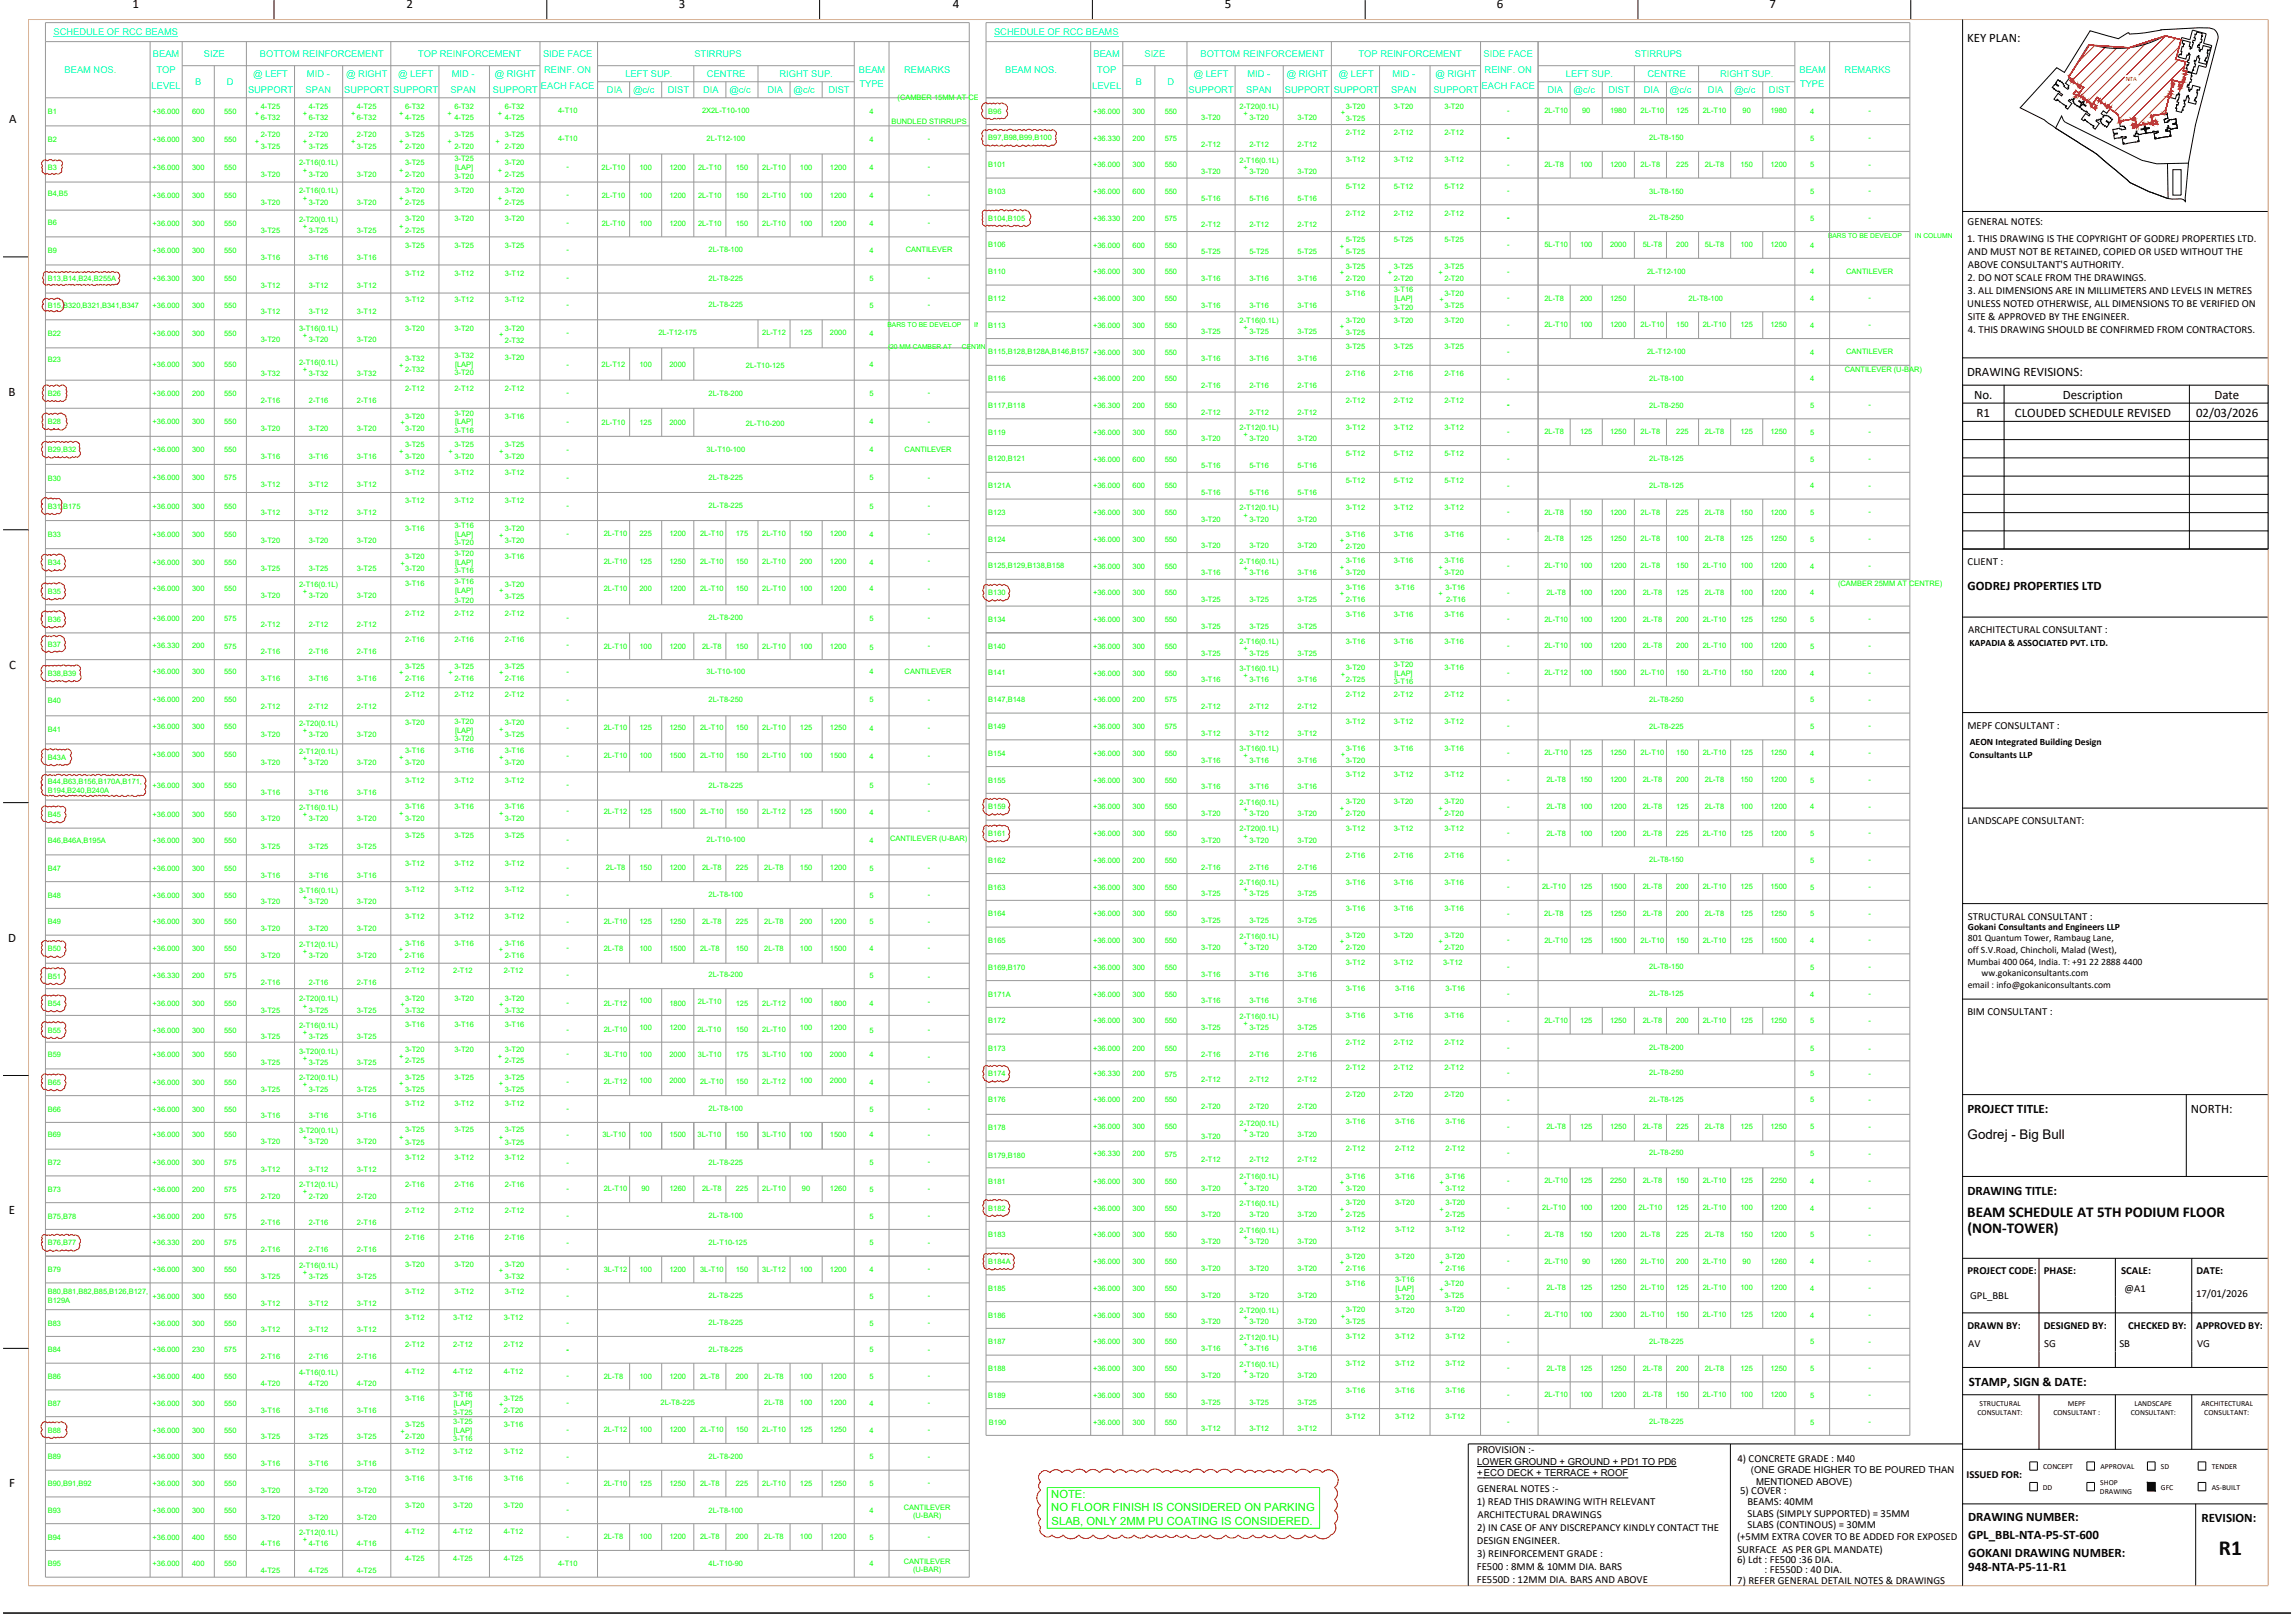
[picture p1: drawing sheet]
<svg xmlns="http://www.w3.org/2000/svg" width="2378mm" height="1682mm" viewBox="0 0 2378 1682" stroke-linecap="round" stroke-linejoin="round" font-family="sans-serif">
<defs><g id="words">
<text font-size="22.3" x="2300" y="1611">R1</text>
<g font-size="15.6">
<text x="2039" y="1262">BEAM SCHEDULE AT 5TH PODIUM FLOOR</text>
<text x="2040" y="1278">(NON-TOWER)</text>
</g>
<text font-size="13.8" x="2040" y="1181">Godrej - Big Bull</text>
<g font-size="13.4">
<text x="137" y="9">1</text>
<text x="421" y="9">2</text>
<text x="704" y="9">3</text>
<text x="988" y="9">4</text>
<text x="1270" y="9">5</text>
<text x="1552" y="9">6</text>
<text x="1834" y="9">7</text>
<text x="2039" y="44">KEY PLAN:</text>
<text x="9" y="127">A</text>
<text x="2039" y="390">DRAWING REVISIONS:</text>
<text x="9" y="410">B</text>
<text x="2046" y="413">No.</text>
<text x="2139" y="413">Description</text>
<text x="2296" y="413">Date</text>
<text x="2049" y="432">R1</text>
<text x="2089" y="432">CLOUDED SCHEDULE REVISED</text>
<text x="2276" y="432">02/03/2026</text>
<text x="2040" y="611">GODREJ PROPERTIES LTD</text>
<text x="9" y="693">C</text>
<text x="8" y="976">D</text>
<text x="2040" y="1153">PROJECT TITLE:</text>
<text x="2271" y="1153">NORTH:</text>
<text x="2040" y="1239">DRAWING TITLE:</text>
<text x="9" y="1259">E</text>
<text x="2041" y="1437">STAMP, SIGN &amp; DATE:</text>
<text x="9" y="1541">F</text>
<text x="2040" y="1577">DRAWING NUMBER:</text>
<text x="2282" y="1577">REVISION:</text>
<text x="2040" y="1595">GPL_BBL-NTA-P5-ST-600</text>
<text x="2040" y="1614">GOKANI DRAWING NUMBER:</text>
<text x="2040" y="1628">948-NTA-P5-11-R1</text>
</g>
<g font-size="11.6" fill="#0f0">
<text x="1090" y="1552">NOTE:</text>
<text x="1090" y="1566">NO FLOOR FINISH IS CONSIDERED ON PARKING</text>
<text x="1090" y="1580">SLAB, ONLY 2MM PU COATING IS CONSIDERED.</text>
</g>
<g font-size="11.1">
<text x="2040" y="234">GENERAL NOTES:</text>
<text x="2039" y="251">1. THIS DRAWING IS THE COPYRIGHT OF GODREJ PROPERTIES LTD.</text>
<text x="2040" y="264">AND MUST NOT BE RETAINED, COPIED OR USED WITHOUT THE</text>
<text x="2040" y="277">ABOVE CONSULTANT'S AUTHORITY.</text>
<text x="2040" y="291">2. DO NOT SCALE FROM THE DRAWINGS.</text>
<text x="2040" y="304">3. ALL DIMENSIONS ARE IN MILLIMETERS AND LEVELS IN METRES</text>
<text x="2039" y="318">UNLESS NOTED OTHERWISE, ALL DIMENSIONS TO BE VERIFIED ON</text>
<text x="2040" y="331">SITE &amp; APPROVED BY THE ENGINEER.</text>
<text x="2040" y="345">4. THIS DRAWING SHOULD BE CONFIRMED FROM CONTRACTORS.</text>
<text x="2040" y="585">CLIENT :</text>
<text x="2040" y="656">ARCHITECTURAL CONSULTANT :</text>
<text x="2040" y="755">MEPF CONSULTANT :</text>
<text x="2040" y="854">LANDSCAPE CONSULTANT:</text>
<text x="2040" y="953">STRUCTURAL CONSULTANT :</text>
<text x="2040" y="1052">BIM CONSULTANT :</text>
<text x="2040" y="1320">PROJECT CODE:</text>
<text x="2119" y="1320">PHASE:</text>
<text x="2199" y="1320">SCALE:</text>
<text x="2277" y="1320">DATE:</text>
<text x="2202" y="1339">@A1</text>
<text x="2042" y="1346">GPL_BBL</text>
<text x="2277" y="1345">17/01/2026</text>
<text x="2040" y="1377">DRAWN BY:</text>
<text x="2119" y="1377">DESIGNED BY:</text>
<text x="2206" y="1377">CHECKED BY:</text>
<text x="2277" y="1377">APPROVED BY:</text>
<text x="2040" y="1396">AV</text>
<text x="2119" y="1396">SG</text>
<text x="2197" y="1396">SB</text>
<text x="2278" y="1396">VG</text>
<text x="1531" y="1506">PROVISION :-</text>
<text x="1801" y="1515">4) CONCRETE GRADE :</text>
<text x="2039" y="1532">ISSUED FOR:</text>
<text x="1531" y="1546">GENERAL NOTES :-</text>
<text x="1804" y="1549">5) COVER :</text>
<text x="1531" y="1560">1) READ THIS DRAWING WITH RELEVANT</text>
<text x="1812" y="1560">BEAMS: 40MM</text>
<text x="1812" y="1572">SLABS (SIMPLY SUPPORTED) = 35MM</text>
<text x="1532" y="1573">ARCHITECTURAL DRAWINGS</text>
<text x="1812" y="1584">SLABS (CONTINOUS) = 30MM</text>
<text x="1531" y="1587">2) IN CASE OF ANY DISCREPANCY KINDLY CONTACT THE</text>
<text x="1531" y="1600">DESIGN ENGINEER.</text>
<text x="1801" y="1596">(+5MM EXTRA COVER TO BE ADDED FOR EXPOSED</text>
<text x="1531" y="1614">3) REINFORCEMENT GRADE :</text>
<text x="1801" y="1610">SURFACE AS PER GPL MANDATE)</text>
<text x="1801" y="1620">6) Ldt : FE500 :36 DIA.</text>
<text x="1531" y="1627">FE500 : 8MM &amp; 10MM DIA. BARS</text>
<text x="1829" y="1630">: FE550D : 40 DIA.</text>
<text x="1531" y="1640">FE550D : 12MM DIA. BARS AND ABOVE</text>
<text x="1801" y="1641">7) REFER GENERAL DETAIL NOTES &amp; DRAWINGS</text>
</g>
<g font-size="10">
<text x="2042" y="670">KAPADIA &amp; ASSOCIATED PVT. LTD.</text>
<text x="2042" y="772">AEON Integrated Building Design</text>
<text x="2042" y="785">Consultants LLP</text>
<text x="2040" y="964">Gokani Consultants and Engineers LLP</text>
<text x="2040" y="975">801 Quantum Tower, Rambaug Lane,</text>
<text x="2040" y="988">off S.V.Road, Chincholi, Malad (West),</text>
<text x="2040" y="1000">Mumbai 400 064, India. T: +91 22 2888 4400</text>
<text x="2054" y="1012">ww.gokaniconsultants.com</text>
<text x="2040" y="1024">email : info@gokaniconsultants.com</text>
</g>
<g font-size="9.9">
<text x="1531" y="1518">LOWER GROUND + GROUND + PD1 TO PD6</text>
<text x="1904" y="1515">M40</text>
<text x="1531" y="1530">+ECO DECK + TERRACE + ROOF</text>
<text x="1815" y="1527">(ONE GRADE HIGHER TO BE POURED THAN</text>
<text x="1821" y="1539">MENTIONED ABOVE)</text>
</g>
<g font-size="9.7" fill="#0ff">
<text x="55" y="36">SCHEDULE OF RCC BEAMS</text>
<text x="1030" y="36">SCHEDULE OF RCC BEAMS</text>
<text x="159" y="59">BEAM</text>
<text x="211" y="59">SIZE</text>
<text x="269" y="59">BOTTOM REINFORCEMENT</text>
<text x="433" y="59">TOP REINFORCEMENT</text>
<text x="563" y="59">SIDE FACE</text>
<text x="720" y="59">STIRRUPS</text>
<text x="1134" y="59">BEAM</text>
<text x="1186" y="59">SIZE</text>
<text x="1244" y="59">BOTTOM REINFORCEMENT</text>
<text x="1408" y="59">TOP REINFORCEMENT</text>
<text x="1538" y="59">SIDE FACE</text>
<text x="1695" y="59">STIRRUPS</text>
<text x="67" y="76">BEAM NOS.</text>
<text x="162" y="76">TOP</text>
<text x="564" y="76">REINF. ON</text>
<text x="890" y="76">BEAM</text>
<text x="937" y="76">REMARKS</text>
<text x="1042" y="76">BEAM NOS.</text>
<text x="1137" y="76">TOP</text>
<text x="1539" y="76">REINF. ON</text>
<text x="1865" y="76">BEAM</text>
<text x="1912" y="76">REMARKS</text>
<text x="262" y="80">@ LEFT</text>
<text x="318" y="80">MID -</text>
<text x="359" y="80">@ RIGHT</text>
<text x="413" y="80">@ LEFT</text>
<text x="468" y="80">MID -</text>
<text x="513" y="80">@ RIGHT</text>
<text x="648" y="80">LEFT SUP.</text>
<text x="733" y="80">CENTRE</text>
<text x="808" y="80">RIGHT SUP.</text>
<text x="1237" y="80">@ LEFT</text>
<text x="1293" y="80">MID -</text>
<text x="1334" y="80">@ RIGHT</text>
<text x="1388" y="80">@ LEFT</text>
<text x="1443" y="80">MID -</text>
<text x="1488" y="80">@ RIGHT</text>
<text x="1623" y="80">LEFT SUP.</text>
<text x="1708" y="80">CENTRE</text>
<text x="1783" y="80">RIGHT SUP.</text>
<text x="202" y="88">B</text>
<text x="235" y="88">D</text>
<text x="1177" y="88">B</text>
<text x="1210" y="88">D</text>
<text x="157" y="92">LEVEL</text>
<text x="561" y="92">EACH FACE</text>
<text x="891" y="91">TYPE</text>
<text x="1132" y="92">LEVEL</text>
<text x="1536" y="92">EACH FACE</text>
<text x="1866" y="91">TYPE</text>
<text x="257" y="97">SUPPORT</text>
<text x="317" y="97">SPAN</text>
<text x="357" y="97">SUPPORT</text>
<text x="408" y="97">SUPPORT</text>
<text x="467" y="97">SPAN</text>
<text x="511" y="97">SUPPORT</text>
<text x="629" y="97">DIA</text>
<text x="656" y="97">@c/c</text>
<text x="692" y="97">DIST</text>
<text x="729" y="97">DIA</text>
<text x="756" y="97">@c/c</text>
<text x="796" y="97">DIA</text>
<text x="823" y="97">@c/c</text>
<text x="859" y="97">DIST</text>
<text x="1232" y="97">SUPPORT</text>
<text x="1292" y="97">SPAN</text>
<text x="1332" y="97">SUPPORT</text>
<text x="1383" y="97">SUPPORT</text>
<text x="1442" y="97">SPAN</text>
<text x="1486" y="97">SUPPORT</text>
<text x="1604" y="97">DIA</text>
<text x="1631" y="97">@c/c</text>
<text x="1667" y="97">DIST</text>
<text x="1704" y="97">DIA</text>
<text x="1731" y="97">@c/c</text>
<text x="1771" y="97">DIA</text>
<text x="1798" y="97">@c/c</text>
<text x="1834" y="97">DIST</text>
</g>
<g font-size="8">
<text x="2052" y="1457">STRUCTURAL</text>
<text x="2144" y="1457">MEPF</text>
<text x="2213" y="1457">LANDSCAPE</text>
<text x="2282" y="1457">ARCHITECTURAL</text>
<text x="2050" y="1467">CONSULTANT:</text>
<text x="2129" y="1467">CONSULTANT :</text>
<text x="2209" y="1467">CONSULTANT:</text>
<text x="2285" y="1467">CONSULTANT:</text>
<text x="2118" y="1522">CONCEPT</text>
<text x="2177" y="1522">APPROVAL</text>
<text x="2240" y="1522">SD</text>
<text x="2293" y="1522">TENDER</text>
<text x="2177" y="1539">SHOP</text>
<text x="2118" y="1544">DD</text>
<text x="2240" y="1544">GFC</text>
<text x="2293" y="1544">AS-BUILT</text>
<text x="2177" y="1549">DRAWING</text>
</g>
<g font-size="7.7" fill="#0f0">
<text x="930" y="104">(CAMBER 15MM AT CENTRE)</text>
<text x="270" y="113">4-T25</text>
<text x="320" y="113">4-T25</text>
<text x="370" y="113">4-T25</text>
<text x="420" y="113">6-T32</text>
<text x="471" y="113">6-T32</text>
<text x="523" y="113">6-T32</text>
<text x="1285" y="113">2-T20(0.1L)</text>
<text x="1395" y="113">3-T20</text>
<text x="1445" y="113">3-T20</text>
<text x="1497" y="113">3-T20</text>
<text x="50" y="118">B1</text>
<text x="158" y="118">+36.000</text>
<text x="199" y="118">600</text>
<text x="232" y="118">550</text>
<text x="579" y="117">4-T10</text>
<text x="728" y="118">2X2L-T10-100</text>
<text x="901" y="118">4</text>
<text x="1025" y="118">B96</text>
<text x="1133" y="118">+36.000</text>
<text x="1174" y="118">300</text>
<text x="1207" y="118">550</text>
<text x="1390" y="119">+</text>
<text x="1562" y="117">-</text>
<text x="1601" y="118">2L-T10</text>
<text x="1640" y="118">90</text>
<text x="1669" y="118">1980</text>
<text x="1701" y="118">2L-T10</text>
<text x="1738" y="118">125</text>
<text x="1765" y="118">2L-T10</text>
<text x="1806" y="118">90</text>
<text x="1835" y="118">1980</text>
<text x="1876" y="118">4</text>
<text x="1937" y="117">-</text>
<text x="264" y="121">+</text>
<text x="270" y="125">6-T32</text>
<text x="314" y="121">+</text>
<text x="320" y="125">6-T32</text>
<text x="364" y="121">+</text>
<text x="370" y="125">6-T32</text>
<text x="414" y="121">+</text>
<text x="420" y="125">4-T25</text>
<text x="464" y="121">+</text>
<text x="471" y="125">4-T25</text>
<text x="516" y="121">+</text>
<text x="523" y="125">4-T25</text>
<text x="1245" y="125">3-T20</text>
<text x="1289" y="121">+</text>
<text x="1295" y="125">3-T20</text>
<text x="1345" y="125">3-T20</text>
<text x="1395" y="125">3-T25</text>
<text x="924" y="128">BUNDLED STIRRUPS</text>
<text x="270" y="142">2-T20</text>
<text x="320" y="142">2-T20</text>
<text x="370" y="142">2-T20</text>
<text x="420" y="142">3-T25</text>
<text x="471" y="142">3-T25</text>
<text x="523" y="142">3-T25</text>
<text x="1395" y="140">2-T12</text>
<text x="1445" y="140">2-T12</text>
<text x="1497" y="140">2-T12</text>
<text x="50" y="147">B2</text>
<text x="158" y="147">+36.000</text>
<text x="199" y="147">300</text>
<text x="232" y="147">550</text>
<text x="264" y="150">+</text>
<text x="314" y="150">+</text>
<text x="364" y="150">+</text>
<text x="414" y="150">+</text>
<text x="464" y="150">+</text>
<text x="514" y="150">+</text>
<text x="579" y="146">4-T10</text>
<text x="732" y="147">2L-T12-100</text>
<text x="901" y="147">4</text>
<text x="962" y="146">-</text>
<text x="1025" y="146">B97,B98,B99,B100</text>
<text x="1133" y="146">+36.330</text>
<text x="1174" y="146">200</text>
<text x="1207" y="146">575</text>
<text x="1562" y="145">-</text>
<text x="1710" y="145">2L-T8-150</text>
<text x="1876" y="146">5</text>
<text x="1937" y="145">-</text>
<text x="270" y="154">3-T25</text>
<text x="320" y="154">3-T25</text>
<text x="370" y="154">3-T25</text>
<text x="420" y="154">2-T20</text>
<text x="471" y="154">2-T20</text>
<text x="523" y="154">2-T20</text>
<text x="1245" y="153">2-T12</text>
<text x="1295" y="153">2-T12</text>
<text x="1345" y="153">2-T12</text>
<text x="471" y="167">3-T25</text>
<text x="1395" y="168">3-T12</text>
<text x="1445" y="168">3-T12</text>
<text x="1497" y="168">3-T12</text>
<text x="310" y="171">2-T16(0.1L)</text>
<text x="420" y="171">3-T25</text>
<text x="523" y="171">3-T20</text>
<text x="1025" y="173">B101</text>
<text x="1133" y="173">+36.000</text>
<text x="1174" y="173">300</text>
<text x="1207" y="173">550</text>
<text x="1285" y="169">2-T16(0.1L)</text>
<text x="1562" y="173">-</text>
<text x="1601" y="173">2L-T8</text>
<text x="1638" y="173">100</text>
<text x="1669" y="173">1200</text>
<text x="1701" y="173">2L-T8</text>
<text x="1738" y="173">225</text>
<text x="1767" y="173">2L-T8</text>
<text x="1804" y="173">150</text>
<text x="1835" y="173">1200</text>
<text x="1876" y="173">5</text>
<text x="1937" y="173">-</text>
<text x="50" y="176">B3</text>
<text x="158" y="176">+36.000</text>
<text x="199" y="176">300</text>
<text x="232" y="176">550</text>
<text x="314" y="179">+</text>
<text x="414" y="179">+</text>
<text x="472" y="176">[LAP]</text>
<text x="516" y="179">+</text>
<text x="587" y="175">-</text>
<text x="624" y="176">2L-T10</text>
<text x="663" y="176">100</text>
<text x="694" y="176">1200</text>
<text x="724" y="176">2L-T10</text>
<text x="763" y="176">150</text>
<text x="790" y="176">2L-T10</text>
<text x="829" y="176">100</text>
<text x="860" y="176">1200</text>
<text x="901" y="176">4</text>
<text x="962" y="175">-</text>
<text x="1289" y="176">+</text>
<text x="270" y="183">3-T20</text>
<text x="320" y="183">3-T20</text>
<text x="370" y="183">3-T20</text>
<text x="420" y="183">2-T20</text>
<text x="471" y="185">3-T20</text>
<text x="523" y="183">2-T25</text>
<text x="1245" y="180">3-T20</text>
<text x="1295" y="180">3-T20</text>
<text x="1345" y="180">3-T20</text>
<text x="1395" y="196">5-T12</text>
<text x="1445" y="196">5-T12</text>
<text x="1497" y="196">5-T12</text>
<text x="50" y="204">B4,B5</text>
<text x="310" y="200">2-T16(0.1L)</text>
<text x="420" y="200">3-T20</text>
<text x="471" y="200">3-T20</text>
<text x="523" y="200">3-T20</text>
<text x="1025" y="201">B103</text>
<text x="1133" y="201">+36.000</text>
<text x="1174" y="201">600</text>
<text x="1207" y="201">550</text>
<text x="1562" y="200">-</text>
<text x="1710" y="201">3L-T8-150</text>
<text x="1876" y="201">5</text>
<text x="1937" y="200">-</text>
<text x="158" y="205">+36.000</text>
<text x="199" y="205">300</text>
<text x="232" y="205">550</text>
<text x="314" y="208">+</text>
<text x="414" y="208">+</text>
<text x="516" y="208">+</text>
<text x="587" y="205">-</text>
<text x="624" y="205">2L-T10</text>
<text x="663" y="205">100</text>
<text x="694" y="205">1200</text>
<text x="724" y="205">2L-T10</text>
<text x="763" y="205">150</text>
<text x="790" y="205">2L-T10</text>
<text x="829" y="205">100</text>
<text x="860" y="205">1200</text>
<text x="901" y="205">4</text>
<text x="962" y="205">-</text>
<text x="1245" y="208">5-T16</text>
<text x="1295" y="208">5-T16</text>
<text x="1345" y="208">5-T16</text>
<text x="270" y="212">3-T20</text>
<text x="320" y="212">3-T20</text>
<text x="370" y="212">3-T20</text>
<text x="420" y="212">2-T25</text>
<text x="523" y="212">2-T25</text>
<text x="1395" y="223">2-T12</text>
<text x="1445" y="223">2-T12</text>
<text x="1497" y="223">2-T12</text>
<text x="50" y="233">B6</text>
<text x="310" y="230">2-T20(0.1L)</text>
<text x="420" y="229">3-T20</text>
<text x="471" y="229">3-T20</text>
<text x="523" y="229">3-T20</text>
<text x="587" y="234">-</text>
<text x="624" y="234">2L-T10</text>
<text x="663" y="234">100</text>
<text x="694" y="234">1200</text>
<text x="724" y="234">2L-T10</text>
<text x="763" y="234">150</text>
<text x="790" y="234">2L-T10</text>
<text x="829" y="234">100</text>
<text x="860" y="234">1200</text>
<text x="962" y="234">-</text>
<text x="1025" y="229">B104,B105</text>
<text x="1133" y="229">+36.330</text>
<text x="1174" y="229">200</text>
<text x="1207" y="229">575</text>
<text x="1562" y="228">-</text>
<text x="1710" y="228">2L-T8-250</text>
<text x="1876" y="229">5</text>
<text x="1937" y="228">-</text>
<text x="158" y="234">+36.000</text>
<text x="199" y="234">300</text>
<text x="232" y="234">550</text>
<text x="314" y="237">+</text>
<text x="414" y="237">+</text>
<text x="901" y="234">4</text>
<text x="1245" y="236">2-T12</text>
<text x="1295" y="236">2-T12</text>
<text x="1345" y="236">2-T12</text>
<text x="270" y="241">3-T25</text>
<text x="320" y="241">3-T25</text>
<text x="370" y="241">3-T25</text>
<text x="420" y="241">2-T25</text>
<text x="1395" y="251">5-T25</text>
<text x="1445" y="251">5-T25</text>
<text x="1497" y="251">5-T25</text>
<text x="420" y="257">3-T25</text>
<text x="471" y="257">3-T25</text>
<text x="523" y="257">3-T25</text>
<text x="1025" y="256">B106</text>
<text x="1133" y="257">+36.000</text>
<text x="1174" y="257">600</text>
<text x="1207" y="257">550</text>
<text x="1389" y="258">+</text>
<text x="1562" y="256">-</text>
<text x="1601" y="256">5L-T10</text>
<text x="1638" y="256">100</text>
<text x="1669" y="256">2000</text>
<text x="1703" y="256">5L-T8</text>
<text x="1738" y="256">200</text>
<text x="1767" y="256">5L-T8</text>
<text x="1804" y="256">100</text>
<text x="1835" y="256">1200</text>
<text x="1876" y="257">4</text>
<text x="50" y="262">B9</text>
<text x="158" y="262">+36.000</text>
<text x="199" y="262">300</text>
<text x="232" y="262">550</text>
<text x="587" y="261">-</text>
<text x="735" y="262">2L-T8-100</text>
<text x="901" y="262">4</text>
<text x="939" y="261">CANTILEVER</text>
<text x="1245" y="263">5-T25</text>
<text x="1295" y="263">5-T25</text>
<text x="1345" y="263">5-T25</text>
<text x="1395" y="264">5-T25</text>
<text x="270" y="269">3-T16</text>
<text x="320" y="269">3-T16</text>
<text x="370" y="269">3-T16</text>
<text x="1395" y="279">3-T25</text>
<text x="1445" y="279">3-T25</text>
<text x="1497" y="279">3-T25</text>
<text x="420" y="286">3-T12</text>
<text x="471" y="286">3-T12</text>
<text x="523" y="286">3-T12</text>
<text x="1025" y="284">B110</text>
<text x="1133" y="284">+36.000</text>
<text x="1174" y="284">300</text>
<text x="1207" y="284">550</text>
<text x="1389" y="285">+</text>
<text x="1439" y="285">+</text>
<text x="1491" y="285">+</text>
<text x="1562" y="284">-</text>
<text x="1708" y="284">2L-T12-100</text>
<text x="1876" y="284">4</text>
<text x="1914" y="284">CANTILEVER</text>
<text x="50" y="291">B13,B14,B24,B255A</text>
<text x="158" y="291">+36.300</text>
<text x="199" y="291">300</text>
<text x="232" y="291">550</text>
<text x="587" y="290">-</text>
<text x="735" y="291">2L-T8-225</text>
<text x="901" y="291">5</text>
<text x="962" y="290">-</text>
<text x="1245" y="291">3-T16</text>
<text x="1295" y="291">3-T16</text>
<text x="1345" y="291">3-T16</text>
<text x="1395" y="291">2-T20</text>
<text x="1445" y="291">2-T20</text>
<text x="1497" y="291">2-T20</text>
<text x="270" y="298">3-T12</text>
<text x="320" y="298">3-T12</text>
<text x="370" y="298">3-T12</text>
<text x="1445" y="303">3-T16</text>
<text x="1025" y="312">B112</text>
<text x="1395" y="307">3-T16</text>
<text x="1497" y="307">3-T20</text>
<text x="1562" y="311">-</text>
<text x="1601" y="312">2L-T8</text>
<text x="1638" y="312">200</text>
<text x="1669" y="312">1250</text>
<text x="1750" y="312">2L-T8-100</text>
<text x="1937" y="311">-</text>
<text x="420" y="313">3-T12</text>
<text x="471" y="313">3-T12</text>
<text x="523" y="313">3-T12</text>
<text x="1133" y="312">+36.000</text>
<text x="1174" y="312">300</text>
<text x="1207" y="312">550</text>
<text x="1446" y="312">[LAP]</text>
<text x="1492" y="313">+</text>
<text x="1876" y="312">4</text>
<text x="50" y="319">B15,B320,B321,B341,B347</text>
<text x="158" y="319">+36.000</text>
<text x="199" y="319">300</text>
<text x="232" y="319">550</text>
<text x="587" y="318">-</text>
<text x="735" y="318">2L-T8-225</text>
<text x="901" y="319">5</text>
<text x="962" y="318">-</text>
<text x="1245" y="319">3-T16</text>
<text x="1295" y="319">3-T16</text>
<text x="1345" y="319">3-T16</text>
<text x="1445" y="321">3-T20</text>
<text x="1497" y="319">3-T25</text>
<text x="270" y="326">3-T12</text>
<text x="320" y="326">3-T12</text>
<text x="370" y="326">3-T12</text>
<text x="1285" y="335">2-T16(0.1L)</text>
<text x="1395" y="334">3-T20</text>
<text x="1445" y="334">3-T20</text>
<text x="1497" y="334">3-T20</text>
<text x="1025" y="340">B113</text>
<text x="1133" y="340">+36.000</text>
<text x="1174" y="340">300</text>
<text x="1207" y="340">550</text>
<text x="1389" y="341">+</text>
<text x="1562" y="339">-</text>
<text x="1601" y="339">2L-T10</text>
<text x="1638" y="339">100</text>
<text x="1669" y="339">1200</text>
<text x="1701" y="339">2L-T10</text>
<text x="1738" y="339">150</text>
<text x="1765" y="339">2L-T10</text>
<text x="1804" y="339">125</text>
<text x="1835" y="339">1250</text>
<text x="1876" y="340">4</text>
<text x="1937" y="339">-</text>
<text x="50" y="348">B22</text>
<text x="310" y="343">3-T16(0.1L)</text>
<text x="420" y="343">3-T20</text>
<text x="471" y="343">3-T20</text>
<text x="523" y="343">3-T20</text>
<text x="587" y="347">-</text>
<text x="683" y="348">2L-T12-175</text>
<text x="790" y="348">2L-T12</text>
<text x="829" y="348">125</text>
<text x="860" y="348">2000</text>
<text x="1245" y="347">3-T25</text>
<text x="1289" y="342">+</text>
<text x="1295" y="347">3-T25</text>
<text x="1345" y="347">3-T25</text>
<text x="1395" y="347">3-T25</text>
<text x="158" y="348">+36.000</text>
<text x="199" y="348">300</text>
<text x="232" y="348">550</text>
<text x="314" y="351">+</text>
<text x="517" y="349">+</text>
<text x="901" y="348">4</text>
<text x="270" y="355">3-T20</text>
<text x="320" y="355">3-T20</text>
<text x="370" y="355">3-T20</text>
<text x="523" y="355">2-T32</text>
<text x="1395" y="362">3-T25</text>
<text x="1445" y="362">3-T25</text>
<text x="1497" y="362">3-T25</text>
<text x="471" y="371">3-T32</text>
<text x="1025" y="367">B115,B128,B128A,B146,B157</text>
<text x="1133" y="368">+36.000</text>
<text x="1174" y="368">300</text>
<text x="1207" y="368">550</text>
<text x="1562" y="367">-</text>
<text x="1708" y="367">2L-T12-100</text>
<text x="1876" y="368">4</text>
<text x="1914" y="367">CANTILEVER</text>
<text x="50" y="376">B23</text>
<text x="310" y="378">2-T16(0.1L)</text>
<text x="420" y="374">3-T32</text>
<text x="523" y="373">3-T20</text>
<text x="1245" y="374">3-T16</text>
<text x="1295" y="374">3-T16</text>
<text x="1345" y="374">3-T16</text>
<text x="158" y="381">+36.000</text>
<text x="199" y="381">300</text>
<text x="232" y="381">550</text>
<text x="414" y="381">+</text>
<text x="472" y="380">[LAP]</text>
<text x="587" y="380">-</text>
<text x="624" y="380">2L-T12</text>
<text x="663" y="380">100</text>
<text x="694" y="380">2000</text>
<text x="773" y="382">2L-T10-125</text>
<text x="901" y="381">4</text>
<text x="270" y="390">3-T32</text>
<text x="314" y="385">+</text>
<text x="320" y="390">3-T32</text>
<text x="370" y="390">3-T32</text>
<text x="420" y="385">2-T32</text>
<text x="471" y="389">3-T20</text>
<text x="1395" y="390">2-T16</text>
<text x="1445" y="390">2-T16</text>
<text x="1497" y="390">2-T16</text>
<text x="1912" y="386">CANTILEVER (U-BAR)</text>
<text x="1025" y="395">B116</text>
<text x="1133" y="395">+36.000</text>
<text x="1174" y="395">200</text>
<text x="1207" y="395">550</text>
<text x="1562" y="394">-</text>
<text x="1710" y="395">2L-T8-100</text>
<text x="1876" y="395">4</text>
<text x="420" y="405">2-T12</text>
<text x="471" y="405">2-T12</text>
<text x="523" y="405">2-T12</text>
<text x="1245" y="402">2-T16</text>
<text x="1295" y="402">2-T16</text>
<text x="1345" y="402">2-T16</text>
<text x="50" y="410">B26</text>
<text x="158" y="411">+36.000</text>
<text x="199" y="411">200</text>
<text x="232" y="411">550</text>
<text x="587" y="410">-</text>
<text x="735" y="410">2L-T8-200</text>
<text x="901" y="411">5</text>
<text x="962" y="410">-</text>
<text x="270" y="417">2-T16</text>
<text x="320" y="417">2-T16</text>
<text x="370" y="417">2-T16</text>
<text x="1395" y="417">2-T12</text>
<text x="1445" y="417">2-T12</text>
<text x="1497" y="417">2-T12</text>
<text x="1025" y="423">B117,B118</text>
<text x="1133" y="423">+36.300</text>
<text x="1174" y="423">200</text>
<text x="1207" y="423">550</text>
<text x="1562" y="422">-</text>
<text x="1710" y="422">2L-T8-250</text>
<text x="1876" y="423">5</text>
<text x="1937" y="422">-</text>
<text x="471" y="431">3-T20</text>
<text x="1245" y="430">2-T12</text>
<text x="1295" y="430">2-T12</text>
<text x="1345" y="430">2-T12</text>
<text x="420" y="434">3-T20</text>
<text x="523" y="434">3-T16</text>
<text x="50" y="440">B28</text>
<text x="158" y="440">+36.000</text>
<text x="199" y="440">300</text>
<text x="232" y="440">550</text>
<text x="415" y="441">+</text>
<text x="472" y="440">[LAP]</text>
<text x="587" y="439">-</text>
<text x="624" y="441">2L-T10</text>
<text x="663" y="441">125</text>
<text x="694" y="441">2000</text>
<text x="773" y="441">2L-T10-200</text>
<text x="901" y="440">4</text>
<text x="962" y="439">-</text>
<text x="270" y="447">3-T20</text>
<text x="320" y="447">3-T20</text>
<text x="370" y="447">3-T20</text>
<text x="420" y="447">3-T20</text>
<text x="471" y="449">3-T16</text>
<text x="1285" y="446">2-T12(0.1L)</text>
<text x="1395" y="445">3-T12</text>
<text x="1445" y="445">3-T12</text>
<text x="1497" y="445">3-T12</text>
<text x="1562" y="450">-</text>
<text x="1937" y="450">-</text>
<text x="1025" y="451">B119</text>
<text x="1133" y="451">+36.000</text>
<text x="1174" y="451">300</text>
<text x="1207" y="451">550</text>
<text x="1289" y="453">+</text>
<text x="1601" y="450">2L-T8</text>
<text x="1638" y="450">125</text>
<text x="1669" y="450">1250</text>
<text x="1701" y="450">2L-T8</text>
<text x="1738" y="450">225</text>
<text x="1767" y="450">2L-T8</text>
<text x="1804" y="450">125</text>
<text x="1835" y="450">1250</text>
<text x="1876" y="451">5</text>
<text x="1245" y="458">3-T20</text>
<text x="1295" y="458">3-T20</text>
<text x="1345" y="458">3-T20</text>
<text x="420" y="463">3-T25</text>
<text x="471" y="463">3-T25</text>
<text x="523" y="463">3-T25</text>
<text x="50" y="469">B29,B32</text>
<text x="158" y="469">+36.000</text>
<text x="199" y="469">300</text>
<text x="232" y="469">550</text>
<text x="414" y="470">+</text>
<text x="465" y="470">+</text>
<text x="517" y="470">+</text>
<text x="587" y="468">-</text>
<text x="732" y="468">3L-T10-100</text>
<text x="901" y="469">4</text>
<text x="938" y="468">CANTILEVER</text>
<text x="1395" y="473">5-T12</text>
<text x="1445" y="473">5-T12</text>
<text x="1497" y="473">5-T12</text>
<text x="270" y="476">3-T16</text>
<text x="320" y="476">3-T16</text>
<text x="370" y="476">3-T16</text>
<text x="420" y="476">3-T20</text>
<text x="471" y="476">3-T20</text>
<text x="523" y="476">3-T20</text>
<text x="1025" y="478">B120,B121</text>
<text x="1133" y="478">+36.000</text>
<text x="1174" y="478">600</text>
<text x="1207" y="478">550</text>
<text x="1562" y="478">-</text>
<text x="1710" y="478">2L-T8-125</text>
<text x="1876" y="478">5</text>
<text x="1937" y="478">-</text>
<text x="1245" y="485">5-T16</text>
<text x="1295" y="485">5-T16</text>
<text x="1345" y="485">5-T16</text>
<text x="158" y="498">+36.000</text>
<text x="199" y="498">300</text>
<text x="232" y="498">575</text>
<text x="420" y="492">3-T12</text>
<text x="471" y="492">3-T12</text>
<text x="523" y="492">3-T12</text>
<text x="587" y="497">-</text>
<text x="735" y="497">2L-T8-225</text>
<text x="901" y="498">5</text>
<text x="962" y="497">-</text>
<text x="50" y="499">B30</text>
<text x="1395" y="501">5-T12</text>
<text x="1445" y="501">5-T12</text>
<text x="1497" y="501">5-T12</text>
<text x="270" y="505">3-T12</text>
<text x="320" y="505">3-T12</text>
<text x="370" y="505">3-T12</text>
<text x="1025" y="506">B121A</text>
<text x="1133" y="506">+36.000</text>
<text x="1174" y="506">600</text>
<text x="1207" y="506">550</text>
<text x="1562" y="505">-</text>
<text x="1710" y="506">2L-T8-125</text>
<text x="1876" y="506">4</text>
<text x="1937" y="505">-</text>
<text x="1245" y="513">5-T16</text>
<text x="1295" y="513">5-T16</text>
<text x="1345" y="513">5-T16</text>
<text x="420" y="522">3-T12</text>
<text x="471" y="522">3-T12</text>
<text x="523" y="522">3-T12</text>
<text x="50" y="527">B31,B175</text>
<text x="158" y="527">+36.000</text>
<text x="199" y="527">300</text>
<text x="232" y="527">550</text>
<text x="587" y="526">-</text>
<text x="735" y="527">2L-T8-225</text>
<text x="901" y="527">5</text>
<text x="962" y="526">-</text>
<text x="270" y="534">3-T12</text>
<text x="320" y="534">3-T12</text>
<text x="370" y="534">3-T12</text>
<text x="1025" y="534">B123</text>
<text x="1133" y="534">+36.000</text>
<text x="1174" y="534">300</text>
<text x="1207" y="534">550</text>
<text x="1285" y="529">2-T12(0.1L)</text>
<text x="1395" y="528">3-T12</text>
<text x="1445" y="528">3-T12</text>
<text x="1497" y="528">3-T12</text>
<text x="1562" y="533">-</text>
<text x="1601" y="533">2L-T8</text>
<text x="1638" y="533">150</text>
<text x="1669" y="533">1200</text>
<text x="1701" y="533">2L-T8</text>
<text x="1738" y="533">225</text>
<text x="1767" y="533">2L-T8</text>
<text x="1804" y="533">150</text>
<text x="1835" y="533">1200</text>
<text x="1876" y="534">5</text>
<text x="1937" y="533">-</text>
<text x="1289" y="536">+</text>
<text x="1245" y="541">3-T20</text>
<text x="1295" y="541">3-T20</text>
<text x="1345" y="541">3-T20</text>
<text x="420" y="551">3-T16</text>
<text x="471" y="547">3-T16</text>
<text x="523" y="551">3-T20</text>
<text x="50" y="556">B33</text>
<text x="158" y="556">+36.000</text>
<text x="199" y="556">300</text>
<text x="232" y="556">550</text>
<text x="472" y="556">[LAP]</text>
<text x="517" y="557">+</text>
<text x="587" y="555">-</text>
<text x="626" y="556">2L-T10</text>
<text x="663" y="556">225</text>
<text x="694" y="556">1200</text>
<text x="726" y="556">2L-T10</text>
<text x="763" y="556">175</text>
<text x="790" y="556">2L-T10</text>
<text x="829" y="556">150</text>
<text x="860" y="556">1200</text>
<text x="901" y="556">4</text>
<text x="962" y="555">-</text>
<text x="1395" y="556">3-T16</text>
<text x="1445" y="556">3-T16</text>
<text x="1497" y="556">3-T16</text>
<text x="270" y="563">3-T20</text>
<text x="320" y="563">3-T20</text>
<text x="370" y="563">3-T20</text>
<text x="523" y="563">3-T20</text>
<text x="1025" y="561">B124</text>
<text x="1133" y="562">+36.000</text>
<text x="1174" y="562">300</text>
<text x="1207" y="562">550</text>
<text x="1389" y="563">+</text>
<text x="1562" y="561">-</text>
<text x="1601" y="561">2L-T8</text>
<text x="1638" y="561">125</text>
<text x="1669" y="561">1250</text>
<text x="1701" y="561">2L-T8</text>
<text x="1738" y="561">100</text>
<text x="1767" y="561">2L-T8</text>
<text x="1804" y="561">125</text>
<text x="1835" y="561">1250</text>
<text x="1876" y="562">5</text>
<text x="1937" y="561">-</text>
<text x="471" y="565">3-T20</text>
<text x="1245" y="568">3-T20</text>
<text x="1295" y="568">3-T20</text>
<text x="1345" y="568">3-T20</text>
<text x="1395" y="568">2-T20</text>
<text x="420" y="580">3-T20</text>
<text x="471" y="576">3-T20</text>
<text x="523" y="580">3-T16</text>
<text x="50" y="586">B34</text>
<text x="158" y="585">+36.000</text>
<text x="199" y="585">300</text>
<text x="232" y="585">550</text>
<text x="415" y="586">+</text>
<text x="472" y="585">[LAP]</text>
<text x="626" y="585">2L-T10</text>
<text x="663" y="585">125</text>
<text x="694" y="585">1250</text>
<text x="726" y="585">2L-T10</text>
<text x="763" y="585">150</text>
<text x="790" y="585">2L-T10</text>
<text x="829" y="585">200</text>
<text x="860" y="585">1200</text>
<text x="901" y="585">4</text>
<text x="962" y="583">-</text>
<text x="1285" y="584">2-T16(0.1L)</text>
<text x="1395" y="584">3-T16</text>
<text x="1445" y="584">3-T16</text>
<text x="1497" y="584">3-T16</text>
<text x="270" y="592">3-T25</text>
<text x="320" y="592">3-T25</text>
<text x="370" y="592">3-T25</text>
<text x="420" y="592">3-T20</text>
<text x="1025" y="589">B125,B129,B138,B158</text>
<text x="1133" y="589">+36.000</text>
<text x="1174" y="589">300</text>
<text x="1207" y="589">550</text>
<text x="1289" y="592">+</text>
<text x="1389" y="590">+</text>
<text x="1491" y="590">+</text>
<text x="1562" y="589">-</text>
<text x="1601" y="589">2L-T10</text>
<text x="1638" y="589">100</text>
<text x="1669" y="589">1200</text>
<text x="1701" y="589">2L-T8</text>
<text x="1738" y="589">150</text>
<text x="1765" y="589">2L-T10</text>
<text x="1804" y="589">100</text>
<text x="1835" y="589">1200</text>
<text x="1876" y="589">4</text>
<text x="1937" y="589">-</text>
<text x="471" y="594">3-T16</text>
<text x="1245" y="596">3-T16</text>
<text x="1295" y="596">3-T16</text>
<text x="1345" y="596">3-T16</text>
<text x="1395" y="596">3-T20</text>
<text x="1497" y="596">3-T20</text>
<text x="471" y="605">3-T16</text>
<text x="310" y="608">2-T16(0.1L)</text>
<text x="420" y="607">3-T16</text>
<text x="523" y="609">3-T20</text>
<text x="1395" y="612">3-T16</text>
<text x="1446" y="612">3-T16</text>
<text x="1499" y="612">3-T16</text>
<text x="1905" y="607">(CAMBER 25MM AT CENTRE)</text>
<text x="50" y="615">B35</text>
<text x="158" y="613">+36.000</text>
<text x="199" y="613">300</text>
<text x="232" y="613">550</text>
<text x="314" y="616">+</text>
<text x="472" y="614">[LAP]</text>
<text x="517" y="614">+</text>
<text x="626" y="612">2L-T10</text>
<text x="663" y="612">200</text>
<text x="694" y="612">1200</text>
<text x="726" y="612">2L-T10</text>
<text x="763" y="612">150</text>
<text x="790" y="612">2L-T10</text>
<text x="829" y="612">100</text>
<text x="860" y="612">1200</text>
<text x="901" y="613">4</text>
<text x="962" y="612">-</text>
<text x="1025" y="617">B130</text>
<text x="1133" y="617">+36.000</text>
<text x="1174" y="617">300</text>
<text x="1207" y="617">550</text>
<text x="1562" y="616">-</text>
<text x="1603" y="617">2L-T8</text>
<text x="1638" y="617">100</text>
<text x="1669" y="617">1200</text>
<text x="1703" y="617">2L-T8</text>
<text x="1738" y="617">125</text>
<text x="1767" y="617">2L-T8</text>
<text x="1804" y="617">100</text>
<text x="1835" y="617">1200</text>
<text x="1876" y="617">4</text>
<text x="270" y="620">3-T20</text>
<text x="320" y="620">3-T20</text>
<text x="370" y="620">3-T20</text>
<text x="523" y="621">3-T25</text>
<text x="1245" y="624">3-T25</text>
<text x="1295" y="624">3-T25</text>
<text x="1345" y="624">3-T25</text>
<text x="1389" y="618">+</text>
<text x="1395" y="624">2-T16</text>
<text x="1491" y="618">+</text>
<text x="1499" y="624">2-T16</text>
<text x="471" y="624">3-T20</text>
<text x="420" y="638">2-T12</text>
<text x="471" y="638">2-T12</text>
<text x="523" y="638">2-T12</text>
<text x="1395" y="639">3-T16</text>
<text x="1445" y="639">3-T16</text>
<text x="1497" y="639">3-T16</text>
<text x="50" y="645">B36</text>
<text x="158" y="643">+36.000</text>
<text x="199" y="643">200</text>
<text x="232" y="643">575</text>
<text x="587" y="643">-</text>
<text x="735" y="643">2L-T8-200</text>
<text x="901" y="643">5</text>
<text x="962" y="643">-</text>
<text x="1025" y="645">B134</text>
<text x="1133" y="645">+36.000</text>
<text x="1174" y="645">300</text>
<text x="1207" y="645">550</text>
<text x="1562" y="644">-</text>
<text x="1601" y="644">2L-T10</text>
<text x="1638" y="644">100</text>
<text x="1669" y="644">1200</text>
<text x="1703" y="644">2L-T8</text>
<text x="1738" y="644">200</text>
<text x="1765" y="644">2L-T10</text>
<text x="1804" y="644">125</text>
<text x="1835" y="644">1250</text>
<text x="1876" y="645">5</text>
<text x="1937" y="644">-</text>
<text x="270" y="650">2-T12</text>
<text x="320" y="650">2-T12</text>
<text x="370" y="650">2-T12</text>
<text x="1245" y="652">3-T25</text>
<text x="1295" y="652">3-T25</text>
<text x="1345" y="652">3-T25</text>
<text x="420" y="666">2-T16</text>
<text x="471" y="666">2-T16</text>
<text x="523" y="666">2-T16</text>
<text x="50" y="670">B37</text>
<text x="158" y="671">+36.330</text>
<text x="199" y="671">200</text>
<text x="587" y="670">-</text>
<text x="962" y="672">-</text>
<text x="1285" y="668">2-T16(0.1L)</text>
<text x="1395" y="667">3-T16</text>
<text x="1445" y="667">3-T16</text>
<text x="1497" y="667">3-T16</text>
<text x="1562" y="672">-</text>
<text x="1937" y="672">-</text>
<text x="232" y="673">575</text>
<text x="626" y="673">2L-T10</text>
<text x="663" y="673">100</text>
<text x="694" y="673">1200</text>
<text x="728" y="673">2L-T8</text>
<text x="763" y="673">150</text>
<text x="790" y="673">2L-T10</text>
<text x="829" y="673">100</text>
<text x="860" y="673">1200</text>
<text x="901" y="673">5</text>
<text x="1025" y="672">B140</text>
<text x="1133" y="672">+36.000</text>
<text x="1174" y="672">300</text>
<text x="1207" y="672">550</text>
<text x="1289" y="675">+</text>
<text x="1601" y="672">2L-T10</text>
<text x="1638" y="672">100</text>
<text x="1669" y="672">1200</text>
<text x="1703" y="672">2L-T8</text>
<text x="1738" y="672">200</text>
<text x="1765" y="672">2L-T10</text>
<text x="1804" y="672">100</text>
<text x="1835" y="672">1200</text>
<text x="1876" y="672">5</text>
<text x="270" y="678">2-T16</text>
<text x="320" y="678">2-T16</text>
<text x="370" y="678">2-T16</text>
<text x="1245" y="679">3-T25</text>
<text x="1295" y="679">3-T25</text>
<text x="1345" y="679">3-T25</text>
<text x="420" y="693">3-T25</text>
<text x="471" y="693">3-T25</text>
<text x="523" y="693">3-T25</text>
<text x="1285" y="695">3-T16(0.1L)</text>
<text x="1395" y="695">3-T20</text>
<text x="1445" y="691">3-T20</text>
<text x="1497" y="695">3-T16</text>
<text x="50" y="701">B38,B39</text>
<text x="158" y="699">+36.000</text>
<text x="199" y="699">300</text>
<text x="232" y="699">550</text>
<text x="414" y="700">+</text>
<text x="465" y="700">+</text>
<text x="517" y="700">+</text>
<text x="587" y="698">-</text>
<text x="732" y="698">3L-T10-100</text>
<text x="901" y="699">4</text>
<text x="938" y="698">CANTILEVER</text>
<text x="1025" y="700">B141</text>
<text x="1133" y="700">+36.000</text>
<text x="1174" y="700">300</text>
<text x="1207" y="700">550</text>
<text x="1390" y="701">+</text>
<text x="1446" y="700">[LAP]</text>
<text x="1562" y="699">-</text>
<text x="1601" y="700">2L-T12</text>
<text x="1638" y="700">100</text>
<text x="1669" y="700">1500</text>
<text x="1701" y="700">2L-T10</text>
<text x="1738" y="700">150</text>
<text x="1765" y="700">2L-T10</text>
<text x="1804" y="700">150</text>
<text x="1835" y="700">1200</text>
<text x="1876" y="700">4</text>
<text x="1937" y="699">-</text>
<text x="270" y="706">3-T16</text>
<text x="320" y="706">3-T16</text>
<text x="370" y="706">3-T16</text>
<text x="420" y="706">2-T16</text>
<text x="471" y="706">2-T16</text>
<text x="523" y="706">2-T16</text>
<text x="1245" y="707">3-T16</text>
<text x="1289" y="703">+</text>
<text x="1295" y="707">3-T16</text>
<text x="1345" y="707">3-T16</text>
<text x="1395" y="707">2-T25</text>
<text x="1445" y="709">3-T16</text>
<text x="420" y="723">2-T12</text>
<text x="471" y="723">2-T12</text>
<text x="523" y="723">2-T12</text>
<text x="1395" y="722">2-T12</text>
<text x="1445" y="722">2-T12</text>
<text x="1497" y="722">2-T12</text>
<text x="50" y="729">B40</text>
<text x="158" y="728">+36.000</text>
<text x="199" y="728">200</text>
<text x="232" y="728">550</text>
<text x="587" y="727">-</text>
<text x="735" y="728">2L-T8-250</text>
<text x="901" y="728">5</text>
<text x="962" y="727">-</text>
<text x="1025" y="728">B147,B148</text>
<text x="1133" y="728">+36.000</text>
<text x="1174" y="728">200</text>
<text x="1207" y="728">575</text>
<text x="1562" y="727">-</text>
<text x="1710" y="727">2L-T8-250</text>
<text x="1876" y="728">5</text>
<text x="1937" y="727">-</text>
<text x="270" y="735">2-T12</text>
<text x="320" y="735">2-T12</text>
<text x="370" y="735">2-T12</text>
<text x="1245" y="735">2-T12</text>
<text x="1295" y="735">2-T12</text>
<text x="1345" y="735">2-T12</text>
<text x="158" y="756">+36.000</text>
<text x="199" y="756">300</text>
<text x="232" y="756">550</text>
<text x="310" y="752">2-T20(0.1L)</text>
<text x="420" y="752">3-T20</text>
<text x="471" y="750">3-T20</text>
<text x="523" y="752">3-T20</text>
<text x="1025" y="756">B149</text>
<text x="1133" y="756">+36.000</text>
<text x="1174" y="756">300</text>
<text x="1207" y="756">575</text>
<text x="1395" y="750">3-T12</text>
<text x="1445" y="750">3-T12</text>
<text x="1497" y="750">3-T12</text>
<text x="1562" y="755">-</text>
<text x="1710" y="755">2L-T8-225</text>
<text x="1876" y="756">5</text>
<text x="1937" y="755">-</text>
<text x="50" y="759">B41</text>
<text x="314" y="760">+</text>
<text x="472" y="759">[LAP]</text>
<text x="517" y="758">+</text>
<text x="587" y="756">-</text>
<text x="626" y="757">2L-T10</text>
<text x="663" y="757">125</text>
<text x="694" y="757">1250</text>
<text x="726" y="757">2L-T10</text>
<text x="763" y="757">150</text>
<text x="790" y="757">2L-T10</text>
<text x="829" y="757">125</text>
<text x="860" y="757">1250</text>
<text x="901" y="757">4</text>
<text x="962" y="756">-</text>
<text x="270" y="764">3-T20</text>
<text x="320" y="764">3-T20</text>
<text x="370" y="764">3-T20</text>
<text x="523" y="764">3-T25</text>
<text x="1245" y="763">3-T12</text>
<text x="1295" y="763">3-T12</text>
<text x="1345" y="763">3-T12</text>
<text x="471" y="768">3-T20</text>
<text x="1285" y="779">3-T16(0.1L)</text>
<text x="1395" y="778">3-T16</text>
<text x="1445" y="778">3-T16</text>
<text x="1497" y="778">3-T16</text>
<text x="158" y="785">+36.000</text>
<text x="199" y="785">300</text>
<text x="232" y="785">550</text>
<text x="310" y="781">2-T12(0.1L)</text>
<text x="420" y="781">3-T16</text>
<text x="471" y="781">3-T16</text>
<text x="523" y="781">3-T16</text>
<text x="587" y="785">-</text>
<text x="626" y="786">2L-T10</text>
<text x="663" y="786">100</text>
<text x="694" y="786">1500</text>
<text x="726" y="786">2L-T10</text>
<text x="763" y="786">150</text>
<text x="790" y="786">2L-T10</text>
<text x="829" y="786">100</text>
<text x="860" y="786">1500</text>
<text x="962" y="785">-</text>
<text x="1025" y="783">B154</text>
<text x="1133" y="783">+36.000</text>
<text x="1174" y="783">300</text>
<text x="1207" y="783">550</text>
<text x="1390" y="785">+</text>
<text x="1562" y="783">-</text>
<text x="1601" y="783">2L-T10</text>
<text x="1638" y="783">125</text>
<text x="1669" y="783">1250</text>
<text x="1701" y="783">2L-T10</text>
<text x="1738" y="783">150</text>
<text x="1765" y="783">2L-T10</text>
<text x="1804" y="783">125</text>
<text x="1835" y="783">1250</text>
<text x="1876" y="783">4</text>
<text x="1937" y="783">-</text>
<text x="50" y="787">B43A</text>
<text x="314" y="789">+</text>
<text x="414" y="787">+</text>
<text x="517" y="787">+</text>
<text x="901" y="786">4</text>
<text x="1245" y="790">3-T16</text>
<text x="1289" y="786">+</text>
<text x="1295" y="790">3-T16</text>
<text x="1345" y="790">3-T16</text>
<text x="1395" y="790">3-T20</text>
<text x="270" y="793">3-T20</text>
<text x="320" y="793">3-T20</text>
<text x="370" y="793">3-T20</text>
<text x="420" y="793">3-T20</text>
<text x="523" y="793">3-T20</text>
<text x="1395" y="806">3-T12</text>
<text x="1445" y="806">3-T12</text>
<text x="1497" y="806">3-T12</text>
<text x="50" y="812">B44,B63,B156,B170A,B171,</text>
<text x="420" y="811">3-T12</text>
<text x="471" y="811">3-T12</text>
<text x="523" y="811">3-T12</text>
<text x="587" y="816">-</text>
<text x="962" y="815">-</text>
<text x="1025" y="811">B155</text>
<text x="1133" y="811">+36.000</text>
<text x="1174" y="811">300</text>
<text x="1207" y="811">550</text>
<text x="1562" y="810">-</text>
<text x="1603" y="811">2L-T8</text>
<text x="1638" y="811">150</text>
<text x="1669" y="811">1200</text>
<text x="1703" y="811">2L-T8</text>
<text x="1738" y="811">200</text>
<text x="1767" y="811">2L-T8</text>
<text x="1804" y="811">150</text>
<text x="1835" y="811">1200</text>
<text x="1876" y="811">5</text>
<text x="1937" y="810">-</text>
<text x="50" y="821">B194,B240,B240A</text>
<text x="158" y="817">+36.000</text>
<text x="199" y="817">300</text>
<text x="232" y="817">550</text>
<text x="735" y="816">2L-T8-225</text>
<text x="901" y="817">5</text>
<text x="1245" y="818">3-T16</text>
<text x="1295" y="818">3-T16</text>
<text x="1345" y="818">3-T16</text>
<text x="270" y="824">3-T16</text>
<text x="320" y="824">3-T16</text>
<text x="370" y="824">3-T16</text>
<text x="1395" y="833">3-T20</text>
<text x="1445" y="833">3-T20</text>
<text x="1497" y="833">3-T20</text>
<text x="310" y="840">2-T16(0.1L)</text>
<text x="420" y="839">3-T16</text>
<text x="471" y="839">3-T16</text>
<text x="523" y="839">3-T16</text>
<text x="1025" y="839">B159</text>
<text x="1133" y="839">+36.000</text>
<text x="1174" y="839">300</text>
<text x="1207" y="839">550</text>
<text x="1285" y="834">2-T16(0.1L)</text>
<text x="1562" y="838">-</text>
<text x="1603" y="838">2L-T8</text>
<text x="1638" y="838">100</text>
<text x="1669" y="838">1200</text>
<text x="1703" y="838">2L-T8</text>
<text x="1738" y="838">125</text>
<text x="1767" y="838">2L-T8</text>
<text x="1804" y="838">100</text>
<text x="1835" y="838">1200</text>
<text x="1876" y="839">4</text>
<text x="1937" y="838">-</text>
<text x="414" y="846">+</text>
<text x="517" y="846">+</text>
<text x="587" y="842">-</text>
<text x="626" y="844">2L-T12</text>
<text x="663" y="844">125</text>
<text x="694" y="844">1500</text>
<text x="726" y="844">2L-T10</text>
<text x="763" y="844">150</text>
<text x="790" y="844">2L-T12</text>
<text x="829" y="844">125</text>
<text x="860" y="844">1500</text>
<text x="901" y="844">4</text>
<text x="962" y="842">-</text>
<text x="1245" y="846">3-T20</text>
<text x="1289" y="841">+</text>
<text x="1295" y="846">3-T20</text>
<text x="1345" y="846">3-T20</text>
<text x="1389" y="840">+</text>
<text x="1395" y="846">2-T20</text>
<text x="1491" y="840">+</text>
<text x="1497" y="846">2-T20</text>
<text x="50" y="847">B45</text>
<text x="158" y="846">+36.000</text>
<text x="199" y="846">300</text>
<text x="232" y="846">550</text>
<text x="270" y="851">3-T20</text>
<text x="314" y="847">+</text>
<text x="320" y="851">3-T20</text>
<text x="370" y="851">3-T20</text>
<text x="420" y="851">3-T20</text>
<text x="523" y="851">3-T20</text>
<text x="1285" y="862">2-T20(0.1L)</text>
<text x="1395" y="861">3-T12</text>
<text x="1445" y="861">3-T12</text>
<text x="1497" y="861">3-T12</text>
<text x="420" y="868">3-T25</text>
<text x="471" y="868">3-T25</text>
<text x="523" y="868">3-T25</text>
<text x="1025" y="866">B161</text>
<text x="1133" y="867">+36.000</text>
<text x="1174" y="867">300</text>
<text x="1207" y="867">550</text>
<text x="1289" y="869">+</text>
<text x="1562" y="866">-</text>
<text x="1603" y="866">2L-T8</text>
<text x="1638" y="866">100</text>
<text x="1669" y="866">1200</text>
<text x="1703" y="866">2L-T8</text>
<text x="1738" y="866">225</text>
<text x="1765" y="866">2L-T10</text>
<text x="1804" y="866">125</text>
<text x="1835" y="866">1200</text>
<text x="1876" y="867">5</text>
<text x="1937" y="866">-</text>
<text x="50" y="873">B46,B46A,B195A</text>
<text x="158" y="874">+36.000</text>
<text x="199" y="874">300</text>
<text x="232" y="874">550</text>
<text x="587" y="873">-</text>
<text x="732" y="873">2L-T10-100</text>
<text x="901" y="874">4</text>
<text x="923" y="872">CANTILEVER (U-BAR)</text>
<text x="1245" y="873">3-T20</text>
<text x="1295" y="873">3-T20</text>
<text x="1345" y="873">3-T20</text>
<text x="270" y="880">3-T25</text>
<text x="320" y="880">3-T25</text>
<text x="370" y="880">3-T25</text>
<text x="1395" y="889">2-T16</text>
<text x="1445" y="889">2-T16</text>
<text x="1497" y="889">2-T16</text>
<text x="1562" y="894">-</text>
<text x="1710" y="894">2L-T8-150</text>
<text x="1937" y="894">-</text>
<text x="420" y="897">3-T12</text>
<text x="471" y="897">3-T12</text>
<text x="523" y="897">3-T12</text>
<text x="1025" y="894">B162</text>
<text x="1133" y="894">+36.000</text>
<text x="1174" y="894">200</text>
<text x="1207" y="894">550</text>
<text x="1876" y="894">5</text>
<text x="50" y="902">B47</text>
<text x="158" y="903">+36.000</text>
<text x="199" y="903">300</text>
<text x="232" y="903">550</text>
<text x="587" y="902">-</text>
<text x="628" y="902">2L-T8</text>
<text x="663" y="902">150</text>
<text x="694" y="902">1200</text>
<text x="728" y="902">2L-T8</text>
<text x="763" y="902">225</text>
<text x="792" y="902">2L-T8</text>
<text x="829" y="902">150</text>
<text x="860" y="902">1200</text>
<text x="901" y="903">5</text>
<text x="962" y="902">-</text>
<text x="1245" y="901">2-T16</text>
<text x="1295" y="901">2-T16</text>
<text x="1345" y="901">2-T16</text>
<text x="270" y="909">3-T16</text>
<text x="320" y="909">3-T16</text>
<text x="370" y="909">3-T16</text>
<text x="1285" y="917">2-T16(0.1L)</text>
<text x="1395" y="917">3-T16</text>
<text x="1445" y="917">3-T16</text>
<text x="1497" y="917">3-T16</text>
<text x="1025" y="922">B163</text>
<text x="1133" y="922">+36.000</text>
<text x="1174" y="922">300</text>
<text x="1207" y="922">550</text>
<text x="1562" y="921">-</text>
<text x="1599" y="922">2L-T10</text>
<text x="1638" y="922">125</text>
<text x="1669" y="922">1500</text>
<text x="1703" y="922">2L-T8</text>
<text x="1738" y="922">200</text>
<text x="1765" y="922">2L-T10</text>
<text x="1804" y="922">125</text>
<text x="1835" y="922">1500</text>
<text x="1876" y="922">5</text>
<text x="1937" y="921">-</text>
<text x="310" y="926">3-T16(0.1L)</text>
<text x="420" y="925">3-T12</text>
<text x="471" y="925">3-T12</text>
<text x="523" y="925">3-T12</text>
<text x="587" y="930">-</text>
<text x="735" y="930">2L-T8-100</text>
<text x="962" y="930">-</text>
<text x="1245" y="929">3-T25</text>
<text x="1289" y="925">+</text>
<text x="1295" y="929">3-T25</text>
<text x="1345" y="929">3-T25</text>
<text x="50" y="930">B48</text>
<text x="158" y="930">+36.000</text>
<text x="199" y="930">300</text>
<text x="232" y="930">550</text>
<text x="314" y="933">+</text>
<text x="901" y="930">5</text>
<text x="270" y="937">3-T20</text>
<text x="320" y="937">3-T20</text>
<text x="370" y="937">3-T20</text>
<text x="1395" y="944">3-T16</text>
<text x="1445" y="944">3-T16</text>
<text x="1497" y="944">3-T16</text>
<text x="420" y="953">3-T12</text>
<text x="471" y="953">3-T12</text>
<text x="523" y="953">3-T12</text>
<text x="1025" y="950">B164</text>
<text x="1133" y="950">+36.000</text>
<text x="1174" y="950">300</text>
<text x="1207" y="950">550</text>
<text x="1562" y="949">-</text>
<text x="1601" y="949">2L-T8</text>
<text x="1638" y="949">125</text>
<text x="1669" y="949">1250</text>
<text x="1703" y="949">2L-T8</text>
<text x="1738" y="949">200</text>
<text x="1767" y="949">2L-T8</text>
<text x="1804" y="949">125</text>
<text x="1835" y="949">1250</text>
<text x="1876" y="950">5</text>
<text x="1937" y="949">-</text>
<text x="50" y="958">B49</text>
<text x="158" y="958">+36.000</text>
<text x="199" y="958">300</text>
<text x="232" y="958">550</text>
<text x="587" y="957">-</text>
<text x="626" y="958">2L-T10</text>
<text x="663" y="958">125</text>
<text x="694" y="958">1250</text>
<text x="728" y="958">2L-T8</text>
<text x="763" y="958">225</text>
<text x="792" y="958">2L-T8</text>
<text x="829" y="958">200</text>
<text x="860" y="958">1200</text>
<text x="901" y="958">5</text>
<text x="962" y="957">-</text>
<text x="1245" y="957">3-T25</text>
<text x="1295" y="957">3-T25</text>
<text x="1345" y="957">3-T25</text>
<text x="270" y="965">3-T20</text>
<text x="320" y="965">3-T20</text>
<text x="370" y="965">3-T20</text>
<text x="1395" y="972">3-T20</text>
<text x="1445" y="972">3-T20</text>
<text x="1497" y="972">3-T20</text>
<text x="1025" y="977">B165</text>
<text x="1133" y="977">+36.000</text>
<text x="1174" y="977">300</text>
<text x="1207" y="977">550</text>
<text x="1285" y="973">2-T16(0.1L)</text>
<text x="1562" y="977">-</text>
<text x="1601" y="977">2L-T10</text>
<text x="1638" y="977">125</text>
<text x="1669" y="977">1500</text>
<text x="1701" y="977">2L-T10</text>
<text x="1738" y="977">150</text>
<text x="1765" y="977">2L-T10</text>
<text x="1804" y="977">125</text>
<text x="1835" y="977">1500</text>
<text x="1876" y="977">4</text>
<text x="1937" y="977">-</text>
<text x="310" y="981">2-T12(0.1L)</text>
<text x="420" y="980">3-T16</text>
<text x="471" y="980">3-T16</text>
<text x="523" y="980">3-T16</text>
<text x="1289" y="980">+</text>
<text x="1389" y="979">+</text>
<text x="1491" y="979">+</text>
<text x="50" y="986">B50</text>
<text x="158" y="986">+36.000</text>
<text x="199" y="986">300</text>
<text x="232" y="986">550</text>
<text x="314" y="988">+</text>
<text x="414" y="987">+</text>
<text x="517" y="987">+</text>
<text x="587" y="985">-</text>
<text x="626" y="985">2L-T8</text>
<text x="663" y="985">100</text>
<text x="694" y="985">1500</text>
<text x="726" y="985">2L-T8</text>
<text x="763" y="985">150</text>
<text x="792" y="985">2L-T8</text>
<text x="829" y="985">100</text>
<text x="860" y="985">1500</text>
<text x="901" y="986">4</text>
<text x="962" y="985">-</text>
<text x="1245" y="984">3-T20</text>
<text x="1295" y="984">3-T20</text>
<text x="1345" y="984">3-T20</text>
<text x="1395" y="984">2-T20</text>
<text x="1497" y="984">2-T20</text>
<text x="270" y="993">3-T20</text>
<text x="320" y="993">3-T20</text>
<text x="370" y="993">3-T20</text>
<text x="420" y="993">2-T16</text>
<text x="523" y="993">2-T16</text>
<text x="1395" y="1000">3-T12</text>
<text x="1445" y="1000">3-T12</text>
<text x="1496" y="1000">3-T12</text>
<text x="1025" y="1005">B169,B170</text>
<text x="1133" y="1005">+36.000</text>
<text x="1174" y="1005">300</text>
<text x="1207" y="1005">550</text>
<text x="1562" y="1004">-</text>
<text x="1710" y="1005">2L-T8-150</text>
<text x="1876" y="1005">5</text>
<text x="1937" y="1004">-</text>
<text x="158" y="1014">+36.330</text>
<text x="199" y="1014">200</text>
<text x="232" y="1014">575</text>
<text x="420" y="1008">2-T12</text>
<text x="470" y="1008">2-T12</text>
<text x="522" y="1008">2-T12</text>
<text x="587" y="1013">-</text>
<text x="735" y="1013">2L-T8-200</text>
<text x="901" y="1014">5</text>
<text x="1245" y="1012">3-T16</text>
<text x="1295" y="1012">3-T16</text>
<text x="1345" y="1012">3-T16</text>
<text x="50" y="1014">B51</text>
<text x="962" y="1014">-</text>
<text x="270" y="1020">2-T16</text>
<text x="320" y="1020">2-T16</text>
<text x="370" y="1020">2-T16</text>
<text x="1395" y="1027">3-T16</text>
<text x="1446" y="1027">3-T16</text>
<text x="1499" y="1027">3-T16</text>
<text x="310" y="1038">2-T20(0.1L)</text>
<text x="420" y="1037">3-T20</text>
<text x="471" y="1037">3-T20</text>
<text x="523" y="1037">3-T20</text>
<text x="1025" y="1033">B171A</text>
<text x="1133" y="1033">+36.000</text>
<text x="1174" y="1033">300</text>
<text x="1207" y="1033">550</text>
<text x="1562" y="1032">-</text>
<text x="1710" y="1032">2L-T8-125</text>
<text x="1876" y="1033">4</text>
<text x="1937" y="1032">-</text>
<text x="50" y="1042">B54</text>
<text x="158" y="1043">+36.000</text>
<text x="199" y="1043">300</text>
<text x="232" y="1043">550</text>
<text x="415" y="1044">+</text>
<text x="517" y="1044">+</text>
<text x="587" y="1042">-</text>
<text x="626" y="1042">2L-T12</text>
<text x="663" y="1040">100</text>
<text x="694" y="1042">1800</text>
<text x="724" y="1041">2L-T10</text>
<text x="763" y="1042">125</text>
<text x="790" y="1042">2L-T12</text>
<text x="829" y="1040">100</text>
<text x="860" y="1042">1800</text>
<text x="901" y="1043">4</text>
<text x="962" y="1040">-</text>
<text x="1245" y="1040">3-T16</text>
<text x="1295" y="1040">3-T16</text>
<text x="1345" y="1040">3-T16</text>
<text x="270" y="1049">3-T25</text>
<text x="314" y="1045">+</text>
<text x="320" y="1049">3-T25</text>
<text x="370" y="1049">3-T25</text>
<text x="420" y="1050">3-T32</text>
<text x="523" y="1050">3-T32</text>
<text x="1285" y="1056">2-T16(0.1L)</text>
<text x="1395" y="1055">3-T16</text>
<text x="1445" y="1055">3-T16</text>
<text x="1497" y="1055">3-T16</text>
<text x="1025" y="1060">B172</text>
<text x="1133" y="1061">+36.000</text>
<text x="1174" y="1061">300</text>
<text x="1207" y="1061">550</text>
<text x="1562" y="1060">-</text>
<text x="1601" y="1060">2L-T10</text>
<text x="1638" y="1060">125</text>
<text x="1669" y="1060">1250</text>
<text x="1703" y="1060">2L-T8</text>
<text x="1738" y="1060">200</text>
<text x="1765" y="1060">2L-T10</text>
<text x="1804" y="1060">125</text>
<text x="1835" y="1060">1250</text>
<text x="1876" y="1061">5</text>
<text x="1937" y="1060">-</text>
<text x="310" y="1066">2-T16(0.1L)</text>
<text x="420" y="1065">3-T16</text>
<text x="471" y="1065">3-T16</text>
<text x="523" y="1065">3-T16</text>
<text x="663" y="1067">100</text>
<text x="694" y="1067">1200</text>
<text x="829" y="1067">100</text>
<text x="860" y="1067">1200</text>
<text x="1245" y="1067">3-T25</text>
<text x="1289" y="1063">+</text>
<text x="1295" y="1067">3-T25</text>
<text x="1345" y="1067">3-T25</text>
<text x="50" y="1070">B55</text>
<text x="158" y="1070">+36.000</text>
<text x="199" y="1070">300</text>
<text x="232" y="1070">550</text>
<text x="314" y="1073">+</text>
<text x="587" y="1070">-</text>
<text x="626" y="1070">2L-T10</text>
<text x="723" y="1070">2L-T10</text>
<text x="763" y="1070">150</text>
<text x="790" y="1070">2L-T10</text>
<text x="901" y="1070">5</text>
<text x="962" y="1070">-</text>
<text x="270" y="1077">3-T25</text>
<text x="320" y="1077">3-T25</text>
<text x="370" y="1077">3-T25</text>
<text x="1395" y="1083">2-T12</text>
<text x="1445" y="1083">2-T12</text>
<text x="1497" y="1083">2-T12</text>
<text x="310" y="1092">3-T20(0.1L)</text>
<text x="420" y="1090">3-T20</text>
<text x="471" y="1090">3-T20</text>
<text x="523" y="1090">3-T20</text>
<text x="1025" y="1090">B173</text>
<text x="1133" y="1089">+36.000</text>
<text x="1174" y="1089">200</text>
<text x="1207" y="1089">550</text>
<text x="1562" y="1088">-</text>
<text x="1710" y="1088">2L-T8-200</text>
<text x="1876" y="1089">5</text>
<text x="1937" y="1090">-</text>
<text x="50" y="1095">B59</text>
<text x="158" y="1095">+36.000</text>
<text x="199" y="1095">300</text>
<text x="232" y="1095">550</text>
<text x="414" y="1098">+</text>
<text x="516" y="1098">+</text>
<text x="587" y="1095">-</text>
<text x="626" y="1095">3L-T10</text>
<text x="663" y="1095">100</text>
<text x="694" y="1095">2000</text>
<text x="724" y="1095">3L-T10</text>
<text x="763" y="1095">175</text>
<text x="790" y="1095">3L-T10</text>
<text x="829" y="1095">100</text>
<text x="860" y="1095">2000</text>
<text x="901" y="1095">4</text>
<text x="962" y="1097">-</text>
<text x="1245" y="1096">2-T16</text>
<text x="1295" y="1096">2-T16</text>
<text x="1345" y="1096">2-T16</text>
<text x="270" y="1104">3-T25</text>
<text x="314" y="1099">+</text>
<text x="320" y="1104">3-T25</text>
<text x="370" y="1104">3-T25</text>
<text x="420" y="1102">2-T25</text>
<text x="523" y="1102">2-T25</text>
<text x="1395" y="1109">2-T12</text>
<text x="1445" y="1109">2-T12</text>
<text x="1497" y="1109">2-T12</text>
<text x="1025" y="1115">B174</text>
<text x="1133" y="1115">+36.330</text>
<text x="1174" y="1115">200</text>
<text x="1562" y="1114">-</text>
<text x="1710" y="1114">2L-T8-250</text>
<text x="1876" y="1115">5</text>
<text x="1937" y="1115">-</text>
<text x="310" y="1120">2-T20(0.1L)</text>
<text x="420" y="1119">3-T25</text>
<text x="471" y="1119">3-T25</text>
<text x="523" y="1119">3-T25</text>
<text x="1207" y="1116">575</text>
<text x="1245" y="1122">2-T12</text>
<text x="1295" y="1122">2-T12</text>
<text x="1345" y="1122">2-T12</text>
<text x="50" y="1124">B65</text>
<text x="158" y="1124">+36.000</text>
<text x="199" y="1124">300</text>
<text x="232" y="1124">550</text>
<text x="314" y="1127">+</text>
<text x="414" y="1126">+</text>
<text x="517" y="1126">+</text>
<text x="587" y="1124">-</text>
<text x="626" y="1124">2L-T12</text>
<text x="663" y="1123">100</text>
<text x="694" y="1123">2000</text>
<text x="726" y="1124">2L-T10</text>
<text x="763" y="1124">150</text>
<text x="790" y="1124">2L-T12</text>
<text x="829" y="1123">100</text>
<text x="860" y="1123">2000</text>
<text x="901" y="1124">4</text>
<text x="962" y="1124">-</text>
<text x="270" y="1131">3-T25</text>
<text x="320" y="1131">3-T25</text>
<text x="370" y="1131">3-T25</text>
<text x="420" y="1131">3-T25</text>
<text x="523" y="1131">3-T25</text>
<text x="1395" y="1137">2-T20</text>
<text x="1445" y="1137">2-T20</text>
<text x="1497" y="1137">2-T20</text>
<text x="1025" y="1142">B176</text>
<text x="1133" y="1142">+36.000</text>
<text x="1174" y="1142">200</text>
<text x="1207" y="1142">550</text>
<text x="1562" y="1142">-</text>
<text x="1710" y="1142">2L-T8-125</text>
<text x="1876" y="1142">5</text>
<text x="1937" y="1142">-</text>
<text x="50" y="1152">B66</text>
<text x="420" y="1147">3-T12</text>
<text x="471" y="1147">3-T12</text>
<text x="523" y="1147">3-T12</text>
<text x="587" y="1151">-</text>
<text x="735" y="1152">2L-T8-100</text>
<text x="962" y="1151">-</text>
<text x="1245" y="1149">2-T20</text>
<text x="1295" y="1149">2-T20</text>
<text x="1345" y="1149">2-T20</text>
<text x="158" y="1152">+36.000</text>
<text x="199" y="1152">300</text>
<text x="232" y="1152">550</text>
<text x="901" y="1152">5</text>
<text x="270" y="1159">3-T16</text>
<text x="320" y="1159">3-T16</text>
<text x="370" y="1159">3-T16</text>
<text x="1285" y="1167">2-T20(0.1L)</text>
<text x="1395" y="1165">3-T16</text>
<text x="1446" y="1165">3-T16</text>
<text x="1499" y="1165">3-T16</text>
<text x="1562" y="1170">-</text>
<text x="1603" y="1170">2L-T8</text>
<text x="1638" y="1170">125</text>
<text x="1669" y="1170">1250</text>
<text x="1703" y="1170">2L-T8</text>
<text x="1738" y="1170">225</text>
<text x="1767" y="1170">2L-T8</text>
<text x="1804" y="1170">125</text>
<text x="1835" y="1170">1250</text>
<text x="1937" y="1170">-</text>
<text x="310" y="1174">3-T20(0.1L)</text>
<text x="420" y="1173">3-T25</text>
<text x="471" y="1173">3-T25</text>
<text x="523" y="1173">3-T25</text>
<text x="1025" y="1171">B178</text>
<text x="1133" y="1170">+36.000</text>
<text x="1174" y="1170">300</text>
<text x="1207" y="1170">550</text>
<text x="1289" y="1174">+</text>
<text x="1876" y="1170">5</text>
<text x="50" y="1179">B69</text>
<text x="158" y="1179">+36.000</text>
<text x="199" y="1179">300</text>
<text x="232" y="1179">550</text>
<text x="314" y="1181">+</text>
<text x="414" y="1181">+</text>
<text x="517" y="1181">+</text>
<text x="587" y="1178">-</text>
<text x="624" y="1178">3L-T10</text>
<text x="663" y="1178">100</text>
<text x="694" y="1178">1500</text>
<text x="723" y="1178">3L-T10</text>
<text x="763" y="1178">150</text>
<text x="790" y="1178">3L-T10</text>
<text x="829" y="1178">100</text>
<text x="860" y="1178">1500</text>
<text x="901" y="1179">4</text>
<text x="962" y="1178">-</text>
<text x="1245" y="1180">3-T20</text>
<text x="1295" y="1178">3-T20</text>
<text x="1345" y="1178">3-T20</text>
<text x="270" y="1186">3-T20</text>
<text x="320" y="1186">3-T20</text>
<text x="370" y="1186">3-T20</text>
<text x="420" y="1187">3-T25</text>
<text x="523" y="1187">3-T25</text>
<text x="1395" y="1192">2-T12</text>
<text x="1446" y="1192">2-T12</text>
<text x="1499" y="1192">2-T12</text>
<text x="1025" y="1200">B179,B180</text>
<text x="1133" y="1198">+36.330</text>
<text x="1174" y="1198">200</text>
<text x="1207" y="1199">575</text>
<text x="1562" y="1197">-</text>
<text x="1710" y="1197">2L-T8-250</text>
<text x="1876" y="1198">5</text>
<text x="1937" y="1198">-</text>
<text x="420" y="1202">3-T12</text>
<text x="471" y="1202">3-T12</text>
<text x="523" y="1202">3-T12</text>
<text x="1245" y="1205">2-T12</text>
<text x="1295" y="1205">2-T12</text>
<text x="1345" y="1205">2-T12</text>
<text x="50" y="1208">B72</text>
<text x="158" y="1208">+36.000</text>
<text x="199" y="1208">300</text>
<text x="232" y="1208">575</text>
<text x="587" y="1207">-</text>
<text x="735" y="1207">2L-T8-225</text>
<text x="901" y="1208">5</text>
<text x="962" y="1207">-</text>
<text x="270" y="1215">3-T12</text>
<text x="320" y="1215">3-T12</text>
<text x="370" y="1215">3-T12</text>
<text x="1285" y="1222">2-T16(0.1L)</text>
<text x="1395" y="1222">3-T16</text>
<text x="1446" y="1222">3-T16</text>
<text x="1499" y="1222">3-T16</text>
<text x="420" y="1230">2-T16</text>
<text x="471" y="1230">2-T16</text>
<text x="523" y="1230">2-T16</text>
<text x="1025" y="1227">B181</text>
<text x="1133" y="1227">+36.000</text>
<text x="1174" y="1227">300</text>
<text x="1207" y="1227">550</text>
<text x="1289" y="1230">+</text>
<text x="1389" y="1228">+</text>
<text x="1492" y="1228">+</text>
<text x="1562" y="1226">-</text>
<text x="1601" y="1226">2L-T10</text>
<text x="1638" y="1226">125</text>
<text x="1669" y="1226">2250</text>
<text x="1703" y="1226">2L-T8</text>
<text x="1738" y="1226">150</text>
<text x="1765" y="1226">2L-T10</text>
<text x="1804" y="1226">125</text>
<text x="1835" y="1226">2250</text>
<text x="1876" y="1227">4</text>
<text x="1937" y="1226">-</text>
<text x="50" y="1235">B73</text>
<text x="158" y="1235">+36.000</text>
<text x="199" y="1235">200</text>
<text x="232" y="1235">575</text>
<text x="310" y="1230">2-T12(0.1L)</text>
<text x="587" y="1235">-</text>
<text x="626" y="1235">2L-T10</text>
<text x="665" y="1235">90</text>
<text x="694" y="1235">1260</text>
<text x="728" y="1235">2L-T8</text>
<text x="763" y="1235">225</text>
<text x="790" y="1235">2L-T10</text>
<text x="831" y="1235">90</text>
<text x="860" y="1235">1260</text>
<text x="901" y="1235">5</text>
<text x="962" y="1235">-</text>
<text x="1245" y="1234">3-T20</text>
<text x="1295" y="1234">3-T20</text>
<text x="1345" y="1234">3-T20</text>
<text x="1395" y="1234">3-T20</text>
<text x="1499" y="1234">3-T12</text>
<text x="314" y="1238">+</text>
<text x="270" y="1242">2-T20</text>
<text x="320" y="1242">2-T20</text>
<text x="370" y="1242">2-T20</text>
<text x="1285" y="1250">2-T16(0.1L)</text>
<text x="1395" y="1249">3-T20</text>
<text x="1446" y="1249">3-T20</text>
<text x="1499" y="1249">3-T20</text>
<text x="1562" y="1254">-</text>
<text x="1937" y="1254">-</text>
<text x="420" y="1258">2-T12</text>
<text x="471" y="1258">2-T12</text>
<text x="523" y="1258">2-T12</text>
<text x="1025" y="1255">B182</text>
<text x="1133" y="1255">+36.000</text>
<text x="1174" y="1255">300</text>
<text x="1207" y="1255">550</text>
<text x="1389" y="1256">+</text>
<text x="1492" y="1256">+</text>
<text x="1599" y="1254">2L-T10</text>
<text x="1638" y="1254">100</text>
<text x="1669" y="1254">1200</text>
<text x="1699" y="1254">2L-T10</text>
<text x="1738" y="1254">125</text>
<text x="1765" y="1254">2L-T10</text>
<text x="1804" y="1254">100</text>
<text x="1835" y="1254">1200</text>
<text x="1876" y="1255">4</text>
<text x="50" y="1263">B75,B78</text>
<text x="158" y="1263">+36.000</text>
<text x="199" y="1263">200</text>
<text x="232" y="1263">575</text>
<text x="587" y="1262">-</text>
<text x="735" y="1263">2L-T8-100</text>
<text x="901" y="1263">5</text>
<text x="962" y="1262">-</text>
<text x="1245" y="1262">3-T20</text>
<text x="1295" y="1262">3-T20</text>
<text x="1345" y="1262">3-T20</text>
<text x="1395" y="1262">2-T25</text>
<text x="1499" y="1262">2-T25</text>
<text x="270" y="1270">2-T16</text>
<text x="320" y="1270">2-T16</text>
<text x="370" y="1270">2-T16</text>
<text x="1285" y="1278">2-T16(0.1L)</text>
<text x="1395" y="1277">3-T12</text>
<text x="1446" y="1277">3-T12</text>
<text x="1499" y="1277">3-T12</text>
<text x="1025" y="1282">B183</text>
<text x="1133" y="1282">+36.000</text>
<text x="1174" y="1282">300</text>
<text x="1207" y="1282">550</text>
<text x="1562" y="1282">-</text>
<text x="1601" y="1282">2L-T8</text>
<text x="1638" y="1282">150</text>
<text x="1669" y="1282">1200</text>
<text x="1701" y="1282">2L-T8</text>
<text x="1738" y="1282">225</text>
<text x="1767" y="1282">2L-T8</text>
<text x="1804" y="1282">150</text>
<text x="1835" y="1282">1200</text>
<text x="1876" y="1282">5</text>
<text x="1937" y="1282">-</text>
<text x="420" y="1285">2-T16</text>
<text x="471" y="1285">2-T16</text>
<text x="523" y="1285">2-T16</text>
<text x="587" y="1290">-</text>
<text x="1245" y="1289">3-T20</text>
<text x="1289" y="1285">+</text>
<text x="1295" y="1289">3-T20</text>
<text x="1345" y="1289">3-T20</text>
<text x="50" y="1291">B76,B77</text>
<text x="158" y="1291">+36.330</text>
<text x="199" y="1291">200</text>
<text x="232" y="1291">575</text>
<text x="735" y="1290">2L-T10-125</text>
<text x="901" y="1291">5</text>
<text x="962" y="1290">-</text>
<text x="270" y="1298">2-T16</text>
<text x="320" y="1298">2-T16</text>
<text x="370" y="1298">2-T16</text>
<text x="1395" y="1305">3-T20</text>
<text x="1446" y="1305">3-T20</text>
<text x="1499" y="1305">3-T20</text>
<text x="310" y="1314">2-T16(0.1L)</text>
<text x="420" y="1313">3-T20</text>
<text x="471" y="1313">3-T20</text>
<text x="523" y="1313">3-T20</text>
<text x="1025" y="1310">B184A</text>
<text x="1133" y="1310">+36.000</text>
<text x="1174" y="1310">300</text>
<text x="1207" y="1310">550</text>
<text x="1389" y="1311">+</text>
<text x="1492" y="1311">+</text>
<text x="1562" y="1309">-</text>
<text x="1601" y="1310">2L-T10</text>
<text x="1640" y="1310">90</text>
<text x="1669" y="1310">1260</text>
<text x="1701" y="1310">2L-T10</text>
<text x="1738" y="1310">200</text>
<text x="1765" y="1310">2L-T10</text>
<text x="1806" y="1310">90</text>
<text x="1835" y="1310">1260</text>
<text x="1876" y="1310">4</text>
<text x="1937" y="1309">-</text>
<text x="50" y="1318">B79</text>
<text x="158" y="1318">+36.000</text>
<text x="199" y="1318">300</text>
<text x="232" y="1318">550</text>
<text x="517" y="1320">+</text>
<text x="587" y="1318">-</text>
<text x="626" y="1318">3L-T12</text>
<text x="663" y="1318">100</text>
<text x="694" y="1318">1200</text>
<text x="726" y="1318">3L-T10</text>
<text x="763" y="1318">150</text>
<text x="790" y="1318">3L-T12</text>
<text x="829" y="1318">100</text>
<text x="860" y="1318">1200</text>
<text x="901" y="1318">4</text>
<text x="962" y="1318">-</text>
<text x="1245" y="1317">3-T20</text>
<text x="1295" y="1317">3-T20</text>
<text x="1345" y="1317">3-T20</text>
<text x="1395" y="1317">2-T16</text>
<text x="1499" y="1317">2-T16</text>
<text x="270" y="1325">3-T25</text>
<text x="314" y="1321">+</text>
<text x="320" y="1325">3-T25</text>
<text x="370" y="1325">3-T25</text>
<text x="523" y="1325">3-T32</text>
<text x="1446" y="1329">3-T16</text>
<text x="1025" y="1338">B185</text>
<text x="1133" y="1338">+36.000</text>
<text x="1174" y="1338">300</text>
<text x="1207" y="1338">550</text>
<text x="1395" y="1332">3-T16</text>
<text x="1497" y="1332">3-T20</text>
<text x="1562" y="1337">-</text>
<text x="1603" y="1337">2L-T8</text>
<text x="1638" y="1337">125</text>
<text x="1669" y="1337">1250</text>
<text x="1701" y="1337">2L-T10</text>
<text x="1738" y="1337">125</text>
<text x="1765" y="1337">2L-T10</text>
<text x="1804" y="1337">100</text>
<text x="1835" y="1337">1200</text>
<text x="1876" y="1338">4</text>
<text x="1937" y="1337">-</text>
<text x="50" y="1341">B80,B81,B82,B85,B126,B127,</text>
<text x="420" y="1341">3-T12</text>
<text x="471" y="1341">3-T12</text>
<text x="523" y="1341">3-T12</text>
<text x="1447" y="1338">[LAP]</text>
<text x="1492" y="1339">+</text>
<text x="158" y="1346">+36.000</text>
<text x="199" y="1346">300</text>
<text x="232" y="1346">550</text>
<text x="587" y="1345">-</text>
<text x="735" y="1346">2L-T8-225</text>
<text x="901" y="1346">5</text>
<text x="962" y="1345">-</text>
<text x="1245" y="1345">3-T20</text>
<text x="1295" y="1345">3-T20</text>
<text x="1345" y="1345">3-T20</text>
<text x="1446" y="1347">3-T20</text>
<text x="1497" y="1345">3-T25</text>
<text x="50" y="1351">B129A</text>
<text x="270" y="1353">3-T12</text>
<text x="320" y="1353">3-T12</text>
<text x="370" y="1353">3-T12</text>
<text x="1285" y="1361">2-T20(0.1L)</text>
<text x="1395" y="1360">3-T20</text>
<text x="1446" y="1360">3-T20</text>
<text x="1499" y="1360">3-T20</text>
<text x="1025" y="1365">B186</text>
<text x="1133" y="1366">+36.000</text>
<text x="1174" y="1366">300</text>
<text x="1207" y="1366">550</text>
<text x="1390" y="1367">+</text>
<text x="1562" y="1365">-</text>
<text x="1601" y="1365">2L-T10</text>
<text x="1638" y="1365">100</text>
<text x="1669" y="1365">2300</text>
<text x="1701" y="1365">2L-T10</text>
<text x="1738" y="1365">150</text>
<text x="1765" y="1365">2L-T10</text>
<text x="1804" y="1365">125</text>
<text x="1835" y="1365">1200</text>
<text x="1876" y="1366">4</text>
<text x="1937" y="1365">-</text>
<text x="50" y="1374">B83</text>
<text x="158" y="1374">+36.000</text>
<text x="199" y="1374">300</text>
<text x="232" y="1374">550</text>
<text x="420" y="1368">3-T12</text>
<text x="470" y="1368">3-T12</text>
<text x="522" y="1368">3-T12</text>
<text x="587" y="1373">-</text>
<text x="735" y="1373">2L-T8-225</text>
<text x="901" y="1374">5</text>
<text x="962" y="1373">-</text>
<text x="1245" y="1372">3-T20</text>
<text x="1289" y="1368">+</text>
<text x="1295" y="1372">3-T20</text>
<text x="1345" y="1372">3-T20</text>
<text x="1395" y="1373">3-T25</text>
<text x="270" y="1381">3-T12</text>
<text x="320" y="1381">3-T12</text>
<text x="370" y="1381">3-T12</text>
<text x="1285" y="1389">2-T12(0.1L)</text>
<text x="1395" y="1388">3-T12</text>
<text x="1446" y="1388">3-T12</text>
<text x="1499" y="1388">3-T12</text>
<text x="420" y="1396">2-T12</text>
<text x="470" y="1396">2-T12</text>
<text x="522" y="1396">2-T12</text>
<text x="1025" y="1393">B187</text>
<text x="1133" y="1393">+36.000</text>
<text x="1174" y="1393">300</text>
<text x="1207" y="1393">550</text>
<text x="1289" y="1396">+</text>
<text x="1562" y="1393">-</text>
<text x="1710" y="1393">2L-T8-225</text>
<text x="1876" y="1393">5</text>
<text x="1937" y="1393">-</text>
<text x="50" y="1402">B84</text>
<text x="158" y="1402">+36.000</text>
<text x="199" y="1402">230</text>
<text x="232" y="1402">575</text>
<text x="587" y="1401">-</text>
<text x="735" y="1401">2L-T8-225</text>
<text x="901" y="1402">5</text>
<text x="962" y="1401">-</text>
<text x="1245" y="1400">3-T16</text>
<text x="1295" y="1400">3-T16</text>
<text x="1345" y="1400">3-T16</text>
<text x="270" y="1409">2-T16</text>
<text x="320" y="1409">2-T16</text>
<text x="370" y="1409">2-T16</text>
<text x="1395" y="1416">3-T12</text>
<text x="1446" y="1416">3-T12</text>
<text x="1499" y="1416">3-T12</text>
<text x="1025" y="1421">B188</text>
<text x="1133" y="1421">+36.000</text>
<text x="1174" y="1421">300</text>
<text x="1207" y="1421">550</text>
<text x="1285" y="1416">2-T16(0.1L)</text>
<text x="1562" y="1420">-</text>
<text x="1603" y="1421">2L-T8</text>
<text x="1638" y="1421">125</text>
<text x="1669" y="1421">1250</text>
<text x="1703" y="1421">2L-T8</text>
<text x="1738" y="1421">200</text>
<text x="1767" y="1421">2L-T8</text>
<text x="1804" y="1421">125</text>
<text x="1835" y="1421">1250</text>
<text x="1876" y="1421">5</text>
<text x="1937" y="1420">-</text>
<text x="310" y="1425">4-T16(0.1L)</text>
<text x="420" y="1424">4-T12</text>
<text x="470" y="1424">4-T12</text>
<text x="522" y="1424">4-T12</text>
<text x="1245" y="1428">3-T20</text>
<text x="1289" y="1424">+</text>
<text x="1295" y="1428">3-T20</text>
<text x="1345" y="1428">3-T20</text>
<text x="50" y="1429">B86</text>
<text x="158" y="1429">+36.000</text>
<text x="199" y="1429">400</text>
<text x="232" y="1429">550</text>
<text x="587" y="1429">-</text>
<text x="626" y="1429">2L-T8</text>
<text x="663" y="1429">100</text>
<text x="694" y="1429">1200</text>
<text x="726" y="1429">2L-T8</text>
<text x="763" y="1429">200</text>
<text x="792" y="1429">2L-T8</text>
<text x="829" y="1429">100</text>
<text x="860" y="1429">1200</text>
<text x="901" y="1429">5</text>
<text x="962" y="1429">-</text>
<text x="270" y="1436">4-T20</text>
<text x="320" y="1436">4-T20</text>
<text x="370" y="1436">4-T20</text>
<text x="1395" y="1443">3-T16</text>
<text x="1446" y="1443">3-T16</text>
<text x="1499" y="1443">3-T16</text>
<text x="420" y="1452">3-T16</text>
<text x="470" y="1448">3-T16</text>
<text x="522" y="1452">3-T25</text>
<text x="1025" y="1449">B189</text>
<text x="1133" y="1449">+36.000</text>
<text x="1174" y="1449">300</text>
<text x="1207" y="1449">550</text>
<text x="1562" y="1448">-</text>
<text x="1601" y="1448">2L-T10</text>
<text x="1638" y="1448">100</text>
<text x="1669" y="1448">1200</text>
<text x="1703" y="1448">2L-T8</text>
<text x="1738" y="1448">150</text>
<text x="1765" y="1448">2L-T10</text>
<text x="1804" y="1448">100</text>
<text x="1835" y="1448">1200</text>
<text x="1876" y="1449">5</text>
<text x="1937" y="1448">-</text>
<text x="50" y="1457">B87</text>
<text x="158" y="1457">+36.000</text>
<text x="199" y="1457">300</text>
<text x="232" y="1457">550</text>
<text x="471" y="1457">[LAP]</text>
<text x="587" y="1456">-</text>
<text x="685" y="1457">2L-T8-225</text>
<text x="792" y="1457">2L-T8</text>
<text x="829" y="1457">100</text>
<text x="860" y="1457">1200</text>
<text x="901" y="1457">4</text>
<text x="962" y="1456">-</text>
<text x="1245" y="1456">3-T25</text>
<text x="1295" y="1456">3-T25</text>
<text x="1345" y="1456">3-T25</text>
<text x="270" y="1464">3-T16</text>
<text x="320" y="1464">3-T16</text>
<text x="370" y="1464">3-T16</text>
<text x="517" y="1458">+</text>
<text x="470" y="1466">3-T25</text>
<text x="522" y="1464">2-T20</text>
<text x="470" y="1476">3-T25</text>
<text x="1395" y="1471">3-T12</text>
<text x="1446" y="1471">3-T12</text>
<text x="1499" y="1471">3-T12</text>
<text x="1562" y="1476">-</text>
<text x="1937" y="1476">-</text>
<text x="420" y="1479">3-T25</text>
<text x="522" y="1479">3-T16</text>
<text x="1025" y="1476">B190</text>
<text x="1133" y="1477">+36.000</text>
<text x="1174" y="1477">300</text>
<text x="1207" y="1477">550</text>
<text x="1710" y="1476">2L-T8-225</text>
<text x="1876" y="1477">5</text>
<text x="50" y="1485">B88</text>
<text x="158" y="1485">+36.000</text>
<text x="199" y="1485">300</text>
<text x="232" y="1485">550</text>
<text x="415" y="1486">+</text>
<text x="471" y="1485">[LAP]</text>
<text x="587" y="1484">-</text>
<text x="626" y="1484">2L-T12</text>
<text x="663" y="1484">100</text>
<text x="694" y="1484">1200</text>
<text x="726" y="1484">2L-T10</text>
<text x="763" y="1484">150</text>
<text x="790" y="1484">2L-T10</text>
<text x="829" y="1484">125</text>
<text x="860" y="1484">1250</text>
<text x="901" y="1485">4</text>
<text x="962" y="1484">-</text>
<text x="1245" y="1483">3-T12</text>
<text x="1295" y="1483">3-T12</text>
<text x="1345" y="1483">3-T12</text>
<text x="270" y="1492">3-T25</text>
<text x="320" y="1492">3-T25</text>
<text x="370" y="1492">3-T25</text>
<text x="420" y="1492">2-T20</text>
<text x="470" y="1494">3-T16</text>
<text x="420" y="1507">3-T12</text>
<text x="470" y="1507">3-T12</text>
<text x="522" y="1507">3-T12</text>
<text x="587" y="1512">-</text>
<text x="962" y="1512">-</text>
<text x="50" y="1512">B89</text>
<text x="158" y="1513">+36.000</text>
<text x="199" y="1513">300</text>
<text x="232" y="1513">550</text>
<text x="735" y="1512">2L-T8-200</text>
<text x="901" y="1513">5</text>
<text x="270" y="1519">3-T16</text>
<text x="320" y="1519">3-T16</text>
<text x="370" y="1519">3-T16</text>
<text x="420" y="1535">3-T16</text>
<text x="470" y="1535">3-T16</text>
<text x="522" y="1535">3-T16</text>
<text x="50" y="1540">B90,B91,B92</text>
<text x="158" y="1540">+36.000</text>
<text x="199" y="1540">300</text>
<text x="232" y="1540">550</text>
<text x="587" y="1540">-</text>
<text x="626" y="1540">2L-T10</text>
<text x="663" y="1540">125</text>
<text x="694" y="1540">1250</text>
<text x="726" y="1540">2L-T8</text>
<text x="763" y="1540">225</text>
<text x="790" y="1540">2L-T10</text>
<text x="829" y="1540">125</text>
<text x="860" y="1540">1250</text>
<text x="901" y="1540">5</text>
<text x="962" y="1540">-</text>
<text x="270" y="1547">3-T20</text>
<text x="320" y="1547">3-T20</text>
<text x="370" y="1547">3-T20</text>
<text x="420" y="1563">3-T20</text>
<text x="470" y="1563">3-T20</text>
<text x="522" y="1563">3-T20</text>
<text x="937" y="1565">CANTILEVER</text>
<text x="50" y="1568">B93</text>
<text x="158" y="1568">+36.000</text>
<text x="199" y="1568">300</text>
<text x="232" y="1568">550</text>
<text x="587" y="1567">-</text>
<text x="735" y="1568">2L-T8-100</text>
<text x="901" y="1568">4</text>
<text x="270" y="1575">3-T20</text>
<text x="320" y="1575">3-T20</text>
<text x="370" y="1575">3-T20</text>
<text x="947" y="1574">(U-BAR)</text>
<text x="50" y="1596">B94</text>
<text x="158" y="1596">+36.000</text>
<text x="199" y="1596">400</text>
<text x="232" y="1596">550</text>
<text x="310" y="1591">2-T12(0.1L)</text>
<text x="420" y="1590">4-T12</text>
<text x="470" y="1590">4-T12</text>
<text x="522" y="1590">4-T12</text>
<text x="587" y="1595">-</text>
<text x="626" y="1595">2L-T8</text>
<text x="663" y="1595">100</text>
<text x="694" y="1595">1200</text>
<text x="726" y="1595">2L-T8</text>
<text x="763" y="1595">200</text>
<text x="792" y="1595">2L-T8</text>
<text x="829" y="1595">100</text>
<text x="860" y="1595">1200</text>
<text x="901" y="1596">5</text>
<text x="962" y="1595">-</text>
<text x="314" y="1598">+</text>
<text x="270" y="1603">4-T16</text>
<text x="320" y="1603">4-T16</text>
<text x="370" y="1603">4-T16</text>
<text x="420" y="1618">4-T25</text>
<text x="470" y="1618">4-T25</text>
<text x="522" y="1618">4-T25</text>
<text x="50" y="1623">B95</text>
<text x="158" y="1623">+36.000</text>
<text x="199" y="1623">400</text>
<text x="232" y="1623">550</text>
<text x="579" y="1623">4-T10</text>
<text x="735" y="1623">4L-T10-90</text>
<text x="901" y="1623">4</text>
<text x="937" y="1621">CANTILEVER</text>
<text x="270" y="1630">4-T25</text>
<text x="320" y="1630">4-T25</text>
<text x="370" y="1630">4-T25</text>
<text x="947" y="1629">(U-BAR)</text>
</g>
<g font-size="7" fill="#0f0">
<text x="1895" y="247">BARS TO BE DEVELOP</text>
<text x="1985" y="247">IN COLUMN</text>
<text x="920" y="338">BARS TO BE DEVELOP</text>
<text x="1010" y="338">IN PC173 COLUMN</text>
<text x="921" y="362">(20 MM CAMBER AT</text>
<text x="959" y="362">IN PC173 COLUMN</text>
<text x="997" y="362">CENTER)</text>
</g>
<text font-size="6.7" fill="#f00" x="2204" y="84">NTA</text>
</g></defs>
<!-- layer: S-ANNO-LEGN -->
<g fill="none" stroke="#989898" stroke-width="1.04">
<path d="M47 23h958v1612h-958zM1022 23h958v1465h-958zM47 43h958M156 43v1592M189 43v1592M255 43v1592M405 43v1592M560 43v1592M619 43v1592M886 43v1592M922 43v1592M1022 43h958"/>
<path d="M1131 43v1445M1164 43v1445M1230 43v1445M1380 43v1445M1535 43v1445M1594 43v1445M1861 43v1445M1897 43v1445M189 68h371M222 68v1567M305 68v1567M355 68v1567"/>
<path d="M455 68v1567M507 68v1567M619 68h267M719 68v33M786 68v33M1164 68h371M1197 68v1420M1280 68v1420M1330 68v1420M1430 68v1420M1482 68v1420M1594 68h267"/>
<path d="M1694 68v61M1761 68v61M619 85h267M653 85v16M686 85v16M752 85v16M819 85v16M852 85v16M1594 85h267M1628 85v44M1661 85v44M1728 85v44"/>
<path d="M1794 85v44M1827 85v44M47 101h958M1022 101h958M47 130h958M1022 129h958M47 160h958M653 160v85M686 160v85M719 160v85M752 160v85M786 160v85"/>
<path d="M819 160v85M852 160v85M1022 157h958M1628 157v28M1661 157v28M1694 157v28M1728 157v28M1761 157v28M1794 157v28M1827 157v28M47 189h958M1022 185h958"/>
<path d="M47 218h958M1022 212h958M1022 240h958M1628 240v28M1661 240v28M1694 240v28M1728 240v28M1761 240v28M1794 240v28M1827 240v28M47 245h958M47 275h958"/>
<path d="M1022 268h958M1022 295h958M1628 295v56M1661 295v56M1694 295v56M47 304h958M47 331h958M786 331v30M819 331v30M852 331v30M1022 323h958M1728 323v28"/>
<path d="M1761 323v28M1794 323v28M1827 323v28M1022 351h958M47 361h958M653 361v33M686 361v33M719 361v33M1022 379h958M47 394h958M1022 406h958M47 423h958"/>
<path d="M653 423v29M686 423v29M719 423v29M1022 434h958M1628 434v28M1661 434v28M1694 434v28M1728 434v28M1761 434v28M1794 434v28M1827 434v28M47 452h958"/>
<path d="M1022 462h958M47 481h958M1022 490h958M47 510h958M1022 517h958M1628 517v194M1661 517v194M1694 517v194M1728 517v194M1761 517v194M1794 517v194M1827 517v194"/>
<path d="M47 540h958M653 540v87M686 540v87M719 540v87M752 540v87M786 540v87M819 540v87M852 540v87M1022 545h958M47 569h958M1022 573h958M47 598h958"/>
<path d="M1022 600h958M47 627h958M1022 628h958M47 656h958M653 656v28M686 656v28M719 656v28M752 656v28M786 656v28M819 656v28M852 656v28M1022 656h958"/>
<path d="M47 684h958M1022 684h958M47 713h958M1022 711h958M1022 739h958M47 742h958M653 742v58M686 742v58M719 742v58M752 742v58M786 742v58M819 742v58"/>
<path d="M852 742v58M47 771h958M1022 767h958M1628 767v111M1661 767v111M1694 767v111M1728 767v111M1761 767v111M1794 767v111M1827 767v111M1022 794h958M47 800h958"/>
<path d="M47 829h958M653 829v29M686 829v29M719 829v29M752 829v29M786 829v29M819 829v29M852 829v29M1022 822h958M47 858h958M1022 850h958M1022 878h958"/>
<path d="M47 886h958M653 886v28M686 886v28M719 886v28M752 886v28M786 886v28M819 886v28M852 886v28M47 914h958M1022 905h958M1628 905v84M1661 905v84"/>
<path d="M1694 905v84M1728 905v84M1761 905v84M1794 905v84M1827 905v84M1022 933h958M47 941h958M653 941v57M686 941v57M719 941v57M752 941v57M786 941v57"/>
<path d="M819 941v57M852 941v57M47 969h958M1022 961h958M47 998h958M1022 989h958M1022 1016h958M47 1025h958M653 1025v111M686 1025v111M719 1025v111M752 1025v111"/>
<path d="M786 1025v111M819 1025v111M852 1025v111M47 1052h958M1022 1044h958M1628 1044v28M1661 1044v28M1694 1044v28M1728 1044v28M1761 1044v28M1794 1044v28M1827 1044v28"/>
<path d="M1022 1072h958M47 1080h958M1022 1099h958M47 1108h958M47 1136h958M1022 1127h958M1022 1155h958M1628 1155v28M1661 1155v28M1694 1155v28M1728 1155v28M1761 1155v28"/>
<path d="M1794 1155v28M1827 1155v28M47 1163h958M653 1163v28M686 1163v28M719 1163v28M752 1163v28M786 1163v28M819 1163v28M852 1163v28M47 1191h958M1022 1183h958"/>
<path d="M47 1219h958M653 1219v27M686 1219v27M719 1219v27M752 1219v27M786 1219v27M819 1219v27M852 1219v27M1022 1210h958M1628 1210v167M1661 1210v167M1694 1210v167"/>
<path d="M1728 1210v167M1761 1210v167M1794 1210v167M1827 1210v167M1022 1238h958M47 1246h958M47 1274h958M1022 1266h958M1022 1294h958M47 1302h958M653 1302v28M686 1302v28"/>
<path d="M719 1302v28M752 1302v28M786 1302v28M819 1302v28M852 1302v28M47 1330h958M1022 1321h958M47 1357h958M1022 1349h958M1022 1377h958M47 1385h958M47 1413h958"/>
<path d="M653 1413v27M686 1413v27M719 1413v27M752 1413v27M786 1413v83M819 1413v83M852 1413v83M1022 1404h958M1628 1404v56M1661 1404v56M1694 1404v56M1728 1404v56"/>
<path d="M1761 1404v56M1794 1404v56M1827 1404v56M1022 1432h958M47 1440h958M1022 1460h958M47 1468h958M653 1468v28M686 1468v28M719 1468v28M752 1468v28M47 1496h958"/>
<path d="M47 1524h958M653 1524v27M686 1524v27M719 1524v27M752 1524v27M786 1524v27M819 1524v27M852 1524v27M47 1551h958M47 1579h958M653 1579v28M686 1579v28"/>
<path d="M719 1579v28M752 1579v28M786 1579v28M819 1579v28M852 1579v28M47 1607h958"/>
</g>
<!-- layer: S-ANNO-TEXTB -->
<path d="M55 38h130M1030 38h130" fill="none" stroke="#0ff" stroke-width="1.04"/>
<!-- layer: S-REVCLOUD -->
<g fill="none" stroke="#f00" stroke-width="1.04">
<path d="M1028 108l2-1a1.7 1.7 0 0 0 2 1 1.7 1.7 0 0 0 2-1l2 1 2-1h2a5 5 0 0 1 3 8 5 5 0 0 1 0 6 5 5 0 0 1-5 2h-2a1.5 1.5 0 0 0-1-1 1.5 1.5 0 0 0-2 1l-2-1-3 2-3-2-1 1h-2a5 5 0 0 1-3-8 5 5 0 0 1-1-6 5 5 0 0 1 6-2v1l3-1 1 1M1019 135h2l2 1 3-2a2.7 2.7 0 0 0 4 0 4 4 0 0 1 5 2l1-2h2a1.6 1.6 0 0 0 2 2 1.6 1.6 0 0 0 2-1l2 1 3-2 3 2 2-1 2 1 2-2h2a3 3 0 0 0 4 1l2 1 2-2h1l3 2 3-2 3 2 1-1h2a2.7 2.7 0 0 0 4-1l1 1a1.6 1.6 0 0 0 1 1 1.6 1.6 0 0 0 2-1h1a1.7 1.7 0 0 0 1 1 1.7 1.7 0 0 0 2-1 4 4 0 0 1 4 2 4 4 0 0 1-1 4l1 2-1 1a4 4 0 0 1 0 5 4 4 0 0 1-4 1l-2 2-2-1-2-1-3 1a1.7 1.7 0 0 0-1-1 1.7 1.7 0 0 0-2 1l-2-1-3 1a3 3 0 0 0-4 0l-3-1-3 2-3-2-3 2-3-2-3 2-3-2-2 1-2-1-2 1-4-1-1 1h-2a1.7 1.7 0 0 0-2-1 1.7 1.7 0 0 0-1 1h-1a1.7 1.7 0 0 0-2-1 1.7 1.7 0 0 0-2 1h-1a1.7 1.7 0 0 0-2-1 1.7 1.7 0 0 0-2 1 4 4 0 0 1-3-5l-1-2 1-3a4 4 0 0 1 0-6zM45 167l2-1a2.4 2.4 0 0 0 4 0h2l2 1 3-1a1.8 1.8 0 0 0 1 1 1.8 1.8 0 0 0 2-1 3 3 0 0 1 3 2 3 3 0 0 1 0 4l1 1-1 2a4 4 0 0 1-6 5h-2a3 3 0 0 0-4 1h-1a1.6 1.6 0 0 0-2-2 1.6 1.6 0 0 0-1 1 4 4 0 0 1-4-5l-1-2a1.4 1.4 0 0 0 1-1 1.4 1.4 0 0 0-1-2v-1zM1019 218h3a1.9 1.9 0 0 0 3 0h1a1.5 1.5 0 0 0 1 1 1.5 1.5 0 0 0 1-1l3 1 2-1 2 1 3-2 3 2 3-1a1.7 1.7 0 0 0 1 1 1.7 1.7 0 0 0 2-1l2 1 3-2 2 1a2.6 2.6 0 0 0 4 0h1a2.7 2.7 0 0 0 4 0 6 6 0 0 1 5 4l1 2-1 2a2.7 2.7 0 0 0 0 4 4 4 0 0 1-2 4 4 4 0 0 1-5-1l-3 2-3-2-2 1-2-1-2 2h-2l-2-2-2 1a2.9 2.9 0 0 0-4 0l-3-1-2 2-3-2-2 1a1.5 1.5 0 0 0-2-1 1.5 1.5 0 0 0-1 1h-1a1.6 1.6 0 0 0-1-1 1.6 1.6 0 0 0-2 1 3 3 0 0 1-3-5l-1-2a1.8 1.8 0 0 0 0-3 1.5 1.5 0 0 0 1-2 1.5 1.5 0 0 0-1-1zM46 282l2-1 2 2 2-1 2 1 2-1 2 1 2-1 2 1 2-1 2 1 3-1 2 1 2-1 2 1 2-1 2 1 1-1 2 1 2-1 2 1 2-1 1 1 3-1 2 1 2-1 2 1 2-2 3 2 1-1 2 1 2-1 3 1 1-1 2 1 3-2 2 1a4 4 0 0 1 4 2 4 4 0 0 1 0 4 4 4 0 0 1-4 7h-1l-1-1-3 2-2-2-2 2-2-2-2 1-2-1-2 1-2-1-2 2-3-2-1 1-3-1-2 2-2-2-2 2-2-2-2 1-1-1-3 2-2-2-1 1-2-1-2 1-2-1-2 2-3-2-2 2-2-2-2 1-2-1-2 2-2-1a4 4 0 0 1-5 0 4 4 0 0 1-1-5l-1-3 2-2-1-1zM45 311h.1M46 310l3-1a2.6 2.6 0 0 0 3 0h2a2.6 2.6 0 0 0 4 0h3l2 2a6 6 0 0 1 3 7 4 4 0 0 1-3 4 4 4 0 0 1-4 0l-2 1-4-1-2 1a2 2 0 0 0-3-1 5 5 0 0 1-3-7l-1-3zM68 408l1 2-1 2M68 408l1-2v-2a4 4 0 0 0-3-4 4 4 0 0 0-4 1l-3-2-3 2-2-2-2 2a4 4 0 0 0-5-2 4 4 0 0 0-2 5l-1 2v2a4 4 0 0 1 0 5 4 4 0 0 0 6 2l2 1a1.7 1.7 0 0 1 2-1 1.7 1.7 0 0 1 1 1h1a1.6 1.6 0 0 1 2-1 1.6 1.6 0 0 1 1 1h2a1.6 1.6 0 0 1 2-1 1.6 1.6 0 0 1 1 1 4 4 0 0 0 4-4M68 433a5 5 0 0 0-6-5 2.7 2.7 0 0 1-4 0h-2l-2 2-2-1-1 1a4 4 0 0 0-6-1 4 4 0 0 0 0 6l-1 2 1 3a4 4 0 0 0 1 4 4 4 0 0 0 4 0l3 1h1l2-1 2 1a2.8 2.8 0 0 1 4 1 5 5 0 0 0 6-4M68 433l1 2a1.6 1.6 0 0 0-1 2 1.6 1.6 0 0 0 1 1v2l-1 2M66 459l-2-1a1.6 1.6 0 0 1-1 1 1.6 1.6 0 0 1-2-1h-2a2.7 2.7 0 0 1-4 0h-1a1.8 1.8 0 0 1-1 1 1.8 1.8 0 0 1-2-1 1.5 1.5 0 0 1-2 1 1.5 1.5 0 0 1-1-1 3 3 0 0 0-4 1 3 3 0 0 0 0 4l-1 2v2a2.5 2.5 0 0 1 1 4 4 4 0 0 0 6 2l3 2h2l2-2 1 1 2-1 3 1a1.9 1.9 0 0 1 2-1 1.9 1.9 0 0 1 1 1l3-1 3 2 3-2 1 1 2-1a4 4 0 0 0 5-1 4 4 0 0 0-1-5l1-3a2.1 2.1 0 0 1 0-3 4 4 0 0 0-7-3h-4a1.7 1.7 0 0 1-1 1 1.7 1.7 0 0 1-2-1l-3 1"/>
<path d="M44 517l3-1h2a2.4 2.4 0 0 0 4 0 1.7 1.7 0 0 0 2 1 1.7 1.7 0 0 0 2 0 1.8 1.8 0 0 0 3 0 5 5 0 0 1 3 7l1 2-1 1a3 3 0 0 1 0 4 3 3 0 0 1-4 1l-4 1a3 3 0 0 0-4 0l-2-1a4 4 0 0 1-5 0 4 4 0 0 1 0-5l-1-3a2.8 2.8 0 0 0 0-4zM61 590a4 4 0 0 0 5-1 4 4 0 0 0 1-5l1-3-2-2a5 5 0 0 0-6-4 2.2 2.2 0 0 1-4 0h-1a1.7 1.7 0 0 1-2 1 1.7 1.7 0 0 1-1-1h-1a1.7 1.7 0 0 1-2 1 1.7 1.7 0 0 1-1-1 3 3 0 0 0-4 1 3 3 0 0 0 0 4l-1 2v1l1 3v3l1 1M61 590l-2 1a2.9 2.9 0 0 0-4 1h-2a2.9 2.9 0 0 0-4-1h-2l-2-1M44 605l4-1a1.7 1.7 0 0 0 1 2 1.7 1.7 0 0 0 2-1h1a1.7 1.7 0 0 0 1 1 1.7 1.7 0 0 0 2-2h1a2.6 2.6 0 0 0 4 0 6 6 0 0 1 7 5l1 3a2.8 2.8 0 0 0 0 4 5 5 0 0 1-7 4l-2 1a2.9 2.9 0 0 0-4 0l-2 1a2.9 2.9 0 0 0-4-1 4 4 0 0 1-4-1 4 4 0 0 1-1-5l-1-3 1-3-1-2zM1021 607l2-1 2 1 2-1 1 1 2-1h2a3 3 0 0 0 4 0h1a1.7 1.7 0 0 0 2 1 1.7 1.7 0 0 0 1-1 5 5 0 0 1 6 4l1 3a1.7 1.7 0 0 0-2 2 1.7 1.7 0 0 0 1 2 5 5 0 0 1-4 5l-2 1-3-2-1 1-2-1-3 2a2.6 2.6 0 0 0-4 0h-1a7 7 0 0 1-7-5v-2l1-1-1-4 1-2v-1zM44 634l4-1a1.7 1.7 0 0 0 1 2 1.7 1.7 0 0 0 2-1h1a1.7 1.7 0 0 0 1 1 1.7 1.7 0 0 0 2-2h1a2.6 2.6 0 0 0 4 0 6 6 0 0 1 7 5l1 3a2.8 2.8 0 0 0 0 4 5 5 0 0 1-7 4l-2 1a2.9 2.9 0 0 0-4 1 4 4 0 0 1-5-2 4 4 0 0 1-4 0 4 4 0 0 1-2-4l-1-3 1-3-1-3zM44 660l4-1a1.7 1.7 0 0 0 1 1 1.7 1.7 0 0 0 2-1h1a1.7 1.7 0 0 0 1 1 1.7 1.7 0 0 0 2-1h1a2.6 2.6 0 0 0 4 0 6 6 0 0 1 7 5l1 3a2.8 2.8 0 0 0 0 4 5 5 0 0 1-7 4l-2 1a2.9 2.9 0 0 0-4 0h-2a2.9 2.9 0 0 0-4 0 4 4 0 0 1-4-2 4 4 0 0 1-1-4l-1-3 1-3-1-2zM44 690h2a1.8 1.8 0 0 0 3 0h1a1.4 1.4 0 0 0 1 1 1.4 1.4 0 0 0 1-1h1a1.6 1.6 0 0 0 2 1 1.6 1.6 0 0 0 1-1h1a1.7 1.7 0 0 0 2 1 1.7 1.7 0 0 0 1-1l3 1 2-2 2 1a2.4 2.4 0 0 0 4-1l1 1a1.7 1.7 0 0 0 1 1 1.7 1.7 0 0 0 2-1l2 1a4 4 0 0 1 5-1 4 4 0 0 1 1 5l1 2-1 2a4 4 0 0 1 0 5 4 4 0 0 1-6 1l-2 1h-1a2.7 2.7 0 0 0-5 0 4 4 0 0 1-4-1l-2 1a2 2 0 0 0-4 0l-1-1-3 1h-2a2.5 2.5 0 0 0-3 0l-3-1a5 5 0 0 1-3-7v-1a5 5 0 0 1 0-7zM68 778a4 4 0 0 1 5 0 4 4 0 0 1 0 5l1 2-1 4a5 5 0 0 1-6 3l-3 1a1.8 1.8 0 0 0-1-1 1.8 1.8 0 0 0-2 1l-2-1-2 1-2 1a2.8 2.8 0 0 0-4-1l-3-1a5 5 0 0 1-4-7l-1-2a1.5 1.5 0 0 0 1-2 1.5 1.5 0 0 0-1-1 3 3 0 0 1 3-4 3 3 0 0 1 3 2l3-2h2a2.1 2.1 0 0 0 3 0h2a1.6 1.6 0 0 0 1 2 1.6 1.6 0 0 0 2-1h1a1.8 1.8 0 0 0 3 0l2 1M44 804l3-1 3 1 2-1 2 1 2-1 1 1 2-1h2a2.9 2.9 0 0 0 4 0h2l2 1 3-1 3 1 2-1 2 1 3-1 3 1 2-1h2a1.7 1.7 0 0 0 1 1 1.7 1.7 0 0 0 2-1h1a1.6 1.6 0 0 0 1 1 1.6 1.6 0 0 0 2-1h1l2 1 2-1h2l2 1 2-1 4 1 1-1 2 1 3-1a3 3 0 0 0 4 0h1a3 3 0 0 0 4 0 3 3 0 0 0 5 0l2 1 3-1h1l2 1 2-1a1.7 1.7 0 0 0 3 0l2 1a5 5 0 0 1 4 3 5 5 0 0 1 0 5l1 3-1 3a4 4 0 0 1 0 5 4 4 0 0 1-4 1l-1 1-2-1-3 1-3-1-2 1-2-1-2 1h-2a2.8 2.8 0 0 0-4 0h-3l-1-1-2 1h-2a2.9 2.9 0 0 0-4 0h-1a1.6 1.6 0 0 0-1-1 1.6 1.6 0 0 0-2 1h-1a1.7 1.7 0 0 0-1-1 1.7 1.7 0 0 0-2 1h-1a1.7 1.7 0 0 0-1-1 1.7 1.7 0 0 0-2 1h-1a3 3 0 0 0-4 0l-2-1-2 1h-2l-2-1a4 4 0 0 1-5 0l-2 1-2-1-2 1-2-1-1 1-2-1-3 1-3-1-2 1a2.9 2.9 0 0 0-4 0h-3l-2-1-2 1a1.6 1.6 0 0 0-1-1 1.6 1.6 0 0 0-2 1l-2-1a3 3 0 0 1-4-1 3 3 0 0 1 0-4l-1-2 1-3-1-3 1-3-1-2zM44 836l4-1a1.6 1.6 0 0 0 1 2 1.6 1.6 0 0 0 2-1h1a1.5 1.5 0 0 0 1 1 1.5 1.5 0 0 0 2-1h1a2.9 2.9 0 0 0 4-1h1a1.6 1.6 0 0 0 2 2 1.6 1.6 0 0 0 1-1 4 4 0 0 1 4 2 4 4 0 0 1-1 4l1 2-1 3a5 5 0 0 1-7 5l-1-1-2 2h-2a2.9 2.9 0 0 0-4-1l-3-1a5 5 0 0 1-4-7l-1-2 1-2-1-1zM1021 828a2.8 2.8 0 0 1 4 1l1-1 2 1 2-1h2a3 3 0 0 0 4-1l1 1a1.7 1.7 0 0 0 2 1 1.7 1.7 0 0 0 1-1 5 5 0 0 1 6 4l1 3a1.7 1.7 0 0 0-2 2 1.7 1.7 0 0 0 1 1 5 5 0 0 1-4 6l-2 1-3-2-1 1-2-1-3 1a2.6 2.6 0 0 0-4 1h-1a7 7 0 0 1-7-5v-2l1-2-1-3 1-2v-1z"/>
<path d="M1021 856l2-1 2 2 2-1 1 1 2-2h2a3 3 0 0 0 4 0h1a1.7 1.7 0 0 0 2 1 1.7 1.7 0 0 0 1-1 5 5 0 0 1 6 5l1 3a1.7 1.7 0 0 0-2 2 1.7 1.7 0 0 0 1 1 5 5 0 0 1-4 5l-2 1-3-1-1 1-2-1-3 1a2.6 2.6 0 0 0-4 0l-1 1a7 7 0 0 1-7-5v-2l1-2-1-3 1-2v-2zM44 976l4-1a1.6 1.6 0 0 0 1 1 1.6 1.6 0 0 0 2-1h1a1.5 1.5 0 0 0 1 1 1.5 1.5 0 0 0 2-1h1a2.9 2.9 0 0 0 4 0h1a1.6 1.6 0 0 0 2 1 1.6 1.6 0 0 0 1-1 4 4 0 0 1 4 3 4 4 0 0 1-1 4l1 2-1 3a5 5 0 0 1-7 4h-1l-2 1h-2a2.9 2.9 0 0 0-4 0l-3-1a5 5 0 0 1-4-7l-1-2 1-2-1-2zM44 1004l3-1a1.6 1.6 0 0 0 2 1 1.6 1.6 0 0 0 1-1h1a1.5 1.5 0 0 0 2 1 1.5 1.5 0 0 0 1-1h2a2.9 2.9 0 0 0 4 0h1a1.6 1.6 0 0 0 1 1 1.6 1.6 0 0 0 2-1 4 4 0 0 1 3 3 4 4 0 0 1-1 4l2 2-1 3a5 5 0 0 1-8 4l-2 1h-2a2.9 2.9 0 0 0-4 0l-4-1a5 5 0 0 1-4-7l-1-2 2-2-1-2zM44 1032l4-1a1.6 1.6 0 0 0 1 2 1.6 1.6 0 0 0 2-1h1a1.5 1.5 0 0 0 1 1 1.5 1.5 0 0 0 2-2h1a2.9 2.9 0 0 0 4 0h1a1.6 1.6 0 0 0 2 2 1.6 1.6 0 0 0 1-1 4 4 0 0 1 4 2 4 4 0 0 1-1 4l1 2-1 3a5 5 0 0 1-7 4h-1l-2 1-2 1a2.9 2.9 0 0 0-4-1l-3-1a5 5 0 0 1-4-7l-1-2 1-2-1-2zM44 1064l-1 2 1 2a4 4 0 0 0 0 5 4 4 0 0 0 4 2l3 1a2.7 2.7 0 0 1 4 0h2a2.9 2.9 0 0 1 4 0 5 5 0 0 0 6-5l1-2-1-3a4 4 0 0 0 0-5 4 4 0 0 0-4-1l-4-1a2.7 2.7 0 0 1-4 0 1.5 1.5 0 0 1-2 1 1.5 1.5 0 0 1-1-1h-1a1.6 1.6 0 0 1-2 1 1.6 1.6 0 0 1-1-1 3 3 0 0 0-4 1 3 3 0 0 0 0 4M44 1114l4-1a1.6 1.6 0 0 0 1 1 1.6 1.6 0 0 0 2-1h1a1.5 1.5 0 0 0 1 1 1.5 1.5 0 0 0 2-1h1a2.9 2.9 0 0 0 4 0h1a1.6 1.6 0 0 0 2 1 1.6 1.6 0 0 0 1-1 4 4 0 0 1 4 3 4 4 0 0 1-1 4l1 2-1 3a5 5 0 0 1-7 4h-1l-2 1h-2a2.9 2.9 0 0 0-4 0l-3-1a5 5 0 0 1-4-7l-1-2 1-2-1-2zM1021 1105l2-1 2 2 2-1 1 1 2-2h2a3 3 0 0 0 4 0h1a1.7 1.7 0 0 0 2 2 1.7 1.7 0 0 0 1-2 5 5 0 0 1 6 5l1 3a1.7 1.7 0 0 0-2 2 1.7 1.7 0 0 0 1 1 5 5 0 0 1-4 5l-2 1-3-1-1 1-2-1-3 1a2.6 2.6 0 0 0-4 0l-1 1a7 7 0 0 1-7-5v-2l1-2-1-3 1-2v-2zM1021 1244l2-1 2 2 2-1 1 1 2-2h2a3 3 0 0 0 4 0h1a1.7 1.7 0 0 0 2 2 1.7 1.7 0 0 0 1-1 5 5 0 0 1 6 4l1 3a1.7 1.7 0 0 0-2 2 1.7 1.7 0 0 0 1 1 5 5 0 0 1-4 5l-2 1-3-1-1 1-2-1-3 1a2.6 2.6 0 0 0-4 1h-1a7 7 0 0 1-7-5v-2l1-2-1-3 1-2v-2zM44 1280h2l3 1 1-1 2 1 2-1 2 1 3-2 3 2 2-1 2 1 3-2 3 2 2-1h2a6 6 0 0 1 7 4v3l-1 2a5 5 0 0 1-2 6l-3 2-2-1a2.1 2.1 0 0 0-3 0h-2a1.7 1.7 0 0 0-1-1 1.7 1.7 0 0 0-2 1l-3-1-1 1-2 1a2.8 2.8 0 0 0-4 0h-2a2.9 2.9 0 0 0-5 0 6 6 0 0 1-6-6l-1-2 1-2-1-2a2 2 0 0 0 0-3zM1046 1300l-3-1a1.8 1.8 0 0 1-3 0l-1 1M1046 1300a4 4 0 0 1 4 1 4 4 0 0 1 1 5v3a1.8 1.8 0 0 0-1 2 1.8 1.8 0 0 0 1 2 4 4 0 0 1-2 3 4 4 0 0 1-4-2l-3 1a1.7 1.7 0 0 0-1-1 1.7 1.7 0 0 0-2 2h-1a3 3 0 0 0-4 0 2.5 2.5 0 0 0-4 0h-3l-2-2a3 3 0 0 1-3 1 3 3 0 0 1-2-3l-1-2 1-3-1-1v-2a1.9 1.9 0 0 0 1-3l1-1 1-1a1.7 1.7 0 0 0 3 0l2 1 3-1a2.6 2.6 0 0 0 4 0h3l2 1M44 1474h4a1.6 1.6 0 0 0 1 1 1.6 1.6 0 0 0 2-1h1a1.6 1.6 0 0 0 1 1 1.6 1.6 0 0 0 1-1h1a1.7 1.7 0 0 0 2 1 1.7 1.7 0 0 0 1-1l3 1 2-1h2a5 5 0 0 1 3 8 5 5 0 0 1 0 6 5 5 0 0 1-5 1l-2 1a1.5 1.5 0 0 0-1-1 1.5 1.5 0 0 0-2 1l-2-1-3 2-3-2-1 1-2-1a5 5 0 0 1-3-7 5 5 0 0 1 0-8z"/>
<path d="M1140 1526a10 10 0 0 1 15 0M1205 1526a10 10 0 0 0-15 0 7 7 0 0 0-12 0 7 7 0 0 0-10 0 8 8 0 0 0-13 0M1205 1526a6 6 0 0 1 9 0M1214 1526a7 7 0 0 1 11 0M1225 1526l2-1 2-1 3 1 1 1M1233 1526a9 9 0 0 1 15 0 8 8 0 0 1 14 0 9 9 0 0 1 14 0 9 9 0 0 1 14 0 7 7 0 0 1 11 0 6 6 0 0 1 9 0 7 7 0 0 1 11 0M1321 1526l1-1 3-1 3 1 1 1M1329 1526a9 9 0 0 1 14 0 9 9 0 0 1 15 0 8 8 0 0 1 13 0M1371 1526a8 8 0 0 1 12 0M1383 1526a10 10 0 0 1 0 16 8 8 0 0 1 0 12 7 7 0 0 1 0 12 8 8 0 0 1 0 13 8 8 0 0 1-4 12 10 10 0 0 1-16 0 6 6 0 0 1-10 0 10 10 0 0 1-16 0 9 9 0 0 1-15 0 7 7 0 0 1-11 0 7 7 0 0 1-12 0 9 9 0 0 1-15 0 8 8 0 0 1-13 0 10 10 0 0 1-17 0 6 6 0 0 1-9 0 9 9 0 0 1-15 0 6 6 0 0 1-10 0 7 7 0 0 1-11 0 7 7 0 0 1-11 0 6 6 0 0 1-9 0 8 8 0 0 1-13 0 8 8 0 0 1-13 0 9 9 0 0 1-14 0 10 10 0 0 1-16 0 9 9 0 0 1-15 0 10 10 0 0 1-16 0 7 7 0 0 1-11 0l-3 2a9 9 0 0 1-10-7 5 5 0 0 0-1-6v-3l2-3a9 9 0 0 1 0-14 10 10 0 0 1 0-16l-2-1v-3v-3l2-1a7 7 0 0 1 0-10 7 7 0 0 1 9 0 8 8 0 0 1 13 0 6 6 0 0 1 10 0 9 9 0 0 1 15 0 9 9 0 0 1 14 0"/>
</g>
<!-- layer: S-ANNO-TEXT -->
<path d="M1086 1542h282v42h-282z" fill="none" stroke="#0f0" stroke-width="1.04"/>
<!-- layer: G-ANNO-TTLB-THIN -->
<g fill="none" stroke="#000" stroke-width="1.04">
<path d="M284 0v20M567 0v20M850 0v20M1132 0v20M1415 0v20M1698 0v20M1981 0v20M2035 20v1623M2035 219h316M3 266h27M2035 371h316M2035 399h316"/>
<path d="M3 549h27M2035 569h316M2035 640h316M2035 739h316M3 832h27M2035 837h316M2035 936h316M2035 1035h316M3 1115h27M2035 1134h316M2266 1134v85M2035 1219h316"/>
<path d="M2035 1304h316M2114 1304v113M2193 1304v113M2272 1304v113M2035 1361h316M3 1397h27M2035 1417h316M2035 1445h316M2114 1445v57M2193 1445v57M2272 1445v57M2035 1502h316"/>
<path d="M2104 1515h8v9h-8zM2163 1515h8v9h-8zM2226 1515h8v9h-8zM2279 1515h8v9h-8zM2104 1536h8v9h-8zM2163 1536h8v9h-8zM2226 1536h8v9h-8zM2279 1536h8v9h-8zM2035 1559h316M2276 1559v84M3 1672h2372"/>
</g>
<!-- layer: G-ANNO-TTLB-MEDM -->
<path d="M30 20h2321v1623h-2321z" fill="none" stroke="#dda56e" stroke-width="1.04"/>
<!-- layer: G-XREF-____-OTLN -->
<path d="M2226 1536l8 9v-9zM2226 1536l8 9h-8z" fill="#000" stroke="#000" stroke-width="1.04"/>
<!-- layer: A-DETL-____-WIDE -->
<path d="M1794 1496v147M2035 1496h-513v147" fill="none" stroke="#000" stroke-width="1.04"/>
<!-- layer: G-____-____-TEXT -->
<path d="M1531 1520h207M1531 1532h157" fill="none" stroke="#000" stroke-width="1.04"/>
<!-- layer: G-ANNO-TTLB -->
<g fill="#fff" stroke="#fff" stroke-width="1.04">
<path d="M2196 1330v13l36-13zM2196 1343l36-13v13z"/>
<path d="M2039 1585v15l139-15zM2039 1600l139-15v15z"/>
<path d="M2118 1388v13l51-13zM2118 1401l51-13v13z"/>
<path d="M2039 1388v13l41-13zM2039 1401l41-13v13z"/>
<path d="M2196 1388v13l47-13zM2196 1401l47-13v13z"/>
<path d="M2276 1388v13l55-13zM2276 1401l55-13v13z"/>
<path d="M2038 1249v35l281-35zM2038 1284l281-35v35z"/>
<path d="M2038 1168v18l112-18zM2038 1186l112-18v18z"/>
<path d="M2276 1336v13l56-13zM2276 1349l56-13v13z"/>
<path d="M2039 1603v16l173-16zM2039 1619l173-16v16z"/>
<path d="M2039 1617v16l105-16zM2039 1633l105-16v16z"/>
<path d="M2041 1337v13l43-13zM2041 1350l43-13v13z"/>
</g>
<!-- layer: A-DETL-THIN -->
<path d="M2035 399v170h316v-170M2078 399v170M2270 399v170M2035 418h316M2035 437h316M2035 456h316M2035 475h316M2035 493h316M2035 512h316M2035 531h316M2035 550h316" fill="none" stroke="#000" stroke-width="1.04"/>
<!-- layer: G-____-TTLB-OTLN -->
<g fill="#fff" stroke="#fff" stroke-width="1.04">
<path d="M2298 1594v26l29-26zM2298 1620l29-26v26z"/>
<path d="M2039 968v11l185-11zM2039 979l185-11v11z"/>
<path d="M2039 980v11l188-11zM2039 991l188-11v11z"/>
<path d="M2039 992v11l187-11zM2039 1003l187-11v11z"/>
<path d="M2053 1004v12l136-12zM2053 1016l136-12v12z"/>
<path d="M2039 1016v12l181-12zM2039 1028l181-12v12z"/>
<path d="M2039 956v12l175-12zM2039 968l175-12v12z"/>
<path d="M2041 661v10l175-10zM2041 671l175-10v10z"/>
<path d="M2041 764v23l175-23zM2041 787l175-23v23z"/>
</g>
<!-- layer: G-XREF-____-OTLN -->
<g fill="none" stroke="#f00" stroke-width="1.04">
<path d="M2245 37l-68 68M2255 40l-70 70M2172 47l-17 17M2184 48l-36 36M2195 49l-40 40M2208 49l-51 51M2226 43l-61 62M2259 49l-67 67M2258 62l-61 62M2265 68l-56 56M2251 95l-35 35M2263 83l-4 3"/>
<path d="M2265 81l-2 2M2173 109l-3 3M2245 113l-5 5M2214 131v1M2216 130l-1 1M2233 125l-3 3"/>
</g>
<!-- layer: G-____-TTLB-OTLN -->
<path d="M2262 39l8 2 3-10 14 4-3 10 9 2-6 23-8-2-2 9-14-4 3-9-10-3z" fill="none" stroke="#000" stroke-width="1.04"/>
<!-- layer: G-XREF-____-OTLN -->
<path d="M2203 79v7l13-7zM2203 86l13-7v7z" fill="#fff" stroke="#fff" stroke-width="1.04"/>
<g fill="none" stroke="#000" stroke-width="1.04">
<path d="M2262 42l-16-5a8 8 0 0 0-7 3 101 101 0 0 1-72 6l-3 2-19 31 1 1M2263 42l8 2-2 4h2l-1 3h1v-1h1l1-4v-4h2l1-2-2-1 2-3-1-1 2 1v-3l6 2-1 2h1l-1 4h1l-1 3h-1l-1 2h-1v1l1 1-2-1v2h2l-1 3h1v1h1v-2h2l1-4 8 2-1 3h-2h-1l1 1-1 2h1l-1 5h-1l-1 3v-1l-1 1 3 1-1 3-8-2 1-5h-1l1-2h-1v1l-1-1-1 5-2-1v1l1 1-1 2 1 1-1 2h-1l-1 4h1h-1l-1 2-5-1v-3h-1h1v-4l2 1v-3l-1-1 2-4v-4h-1l1-1h-1l-1 2h-1l-1 4-8-2 1-3 2 1 1-1h-1l1-2-1-1 1-5h1v-2h1v-1h-2zM2133 82l2 2h1l2 1 1 2v1l1 1v1l4 3 1-2h-1l1-2-4-3 5-6 2 2-1 2 1-1 2 2 6 5v1l2-2 2 2-5 6-3-3-2 3 2 2-1 2h1l1-3 2 1 6 4-3 3-3-2v1l3 2-3 4-6-4 1-1-1-1 2-3h-1l-2 1-2 1-1-1-1 2 4 2-5 6-2-2 1-1h-1l-8-6v-1l-2 1-2-1 5-6 3 2 1-1-4-4v1l-3-1-2-2h1l-3-1 4-4 3 2-3-2zM2252 83l8 2-1 4 1 1-1 2h1v-1h1l1-3 1-5h2v-2l-1-1 1-3h1l1-3 5 2v2l1 1h-1l-1 3h1l-1 3h-1l-1 3-1-1v1l1 1-1-1-1 2 2 1v2h1l-1 2h1l1-3 1 1 1-5 8 2-1 3h-2v1l-1 2h1l-1 6-1-1v3h-1l2 1-1 3-8-2 2-4-2-1 1-2h-1v1h-1l-1 4h-2v1h1l-1 3h1v3l-2-1v4h-1v3l-6-2 1-3h-2l2-3-1-1 2 1 1-3h-2l2-5 1-3-1-1v-1h-1v3l-2-1-1 4-7-2v-2h3v-1h-1l1-2-1-1 1-5 1 1 1-3h1l-3-1zM2162 103l2 2v-1l2 2 2 2-1 1 2 1h-1l4 3 1-1-1-1 1-1-3-3 4-6 2 2-1 1 1 1v-1l2 2 7 4-1 1h1l1-1 2 1-4 6-4-2-2 3 3 2-1 1v1l2-3 1 1 1-1 6 5-3 3-3-2-1 1 3 2-2 4-6-5h1l-2-1 2-3h-1l-1 1-1-1-1 2-1-1-1 1 3 3-4 6-2-2 1-1-1-1v1l-9-6 1-1h-1l-1 1-2-1 4-6 4 2 1-1-4-4-1 1-2-1-2-2-2-1 3-4 3 2h1l-3-3zM2187 113l9 6 1 7M2230 120v1h1v-1l14-3v2l1-1v-1l1 6-4 1 1 3 3-1v-1h2v-1l7-1v5h-4l1 1 3-1 1 5-7 1v-1h-2v-3h-1l1 2-1 1v1l-2 1v1h5v5v-1h-1v1l-14 3v-2l-1 1v1l-1-6 4-1v-1h-5v1l-7 1-1-3 1-1 3-1v-1l-4 1-1-5 7-1v1h2v1l5-1-1-1h-1v-2l-4 1zM2249 101l-4 14v2h1M2197 126v1h1v-2l14-2v1h1v-1l1 5-4 1 1 4 3-1v-1h2v-1l7-1v4l-4 1 1 1 3-1 1 4-7 2v-1h-2v-3h-1l1 2h-1v2h-2v1h5v6v-1h-1v1l-11 2h-3v-1h-1v2l-1-6 4-1v-1h-5v1l-7 1v-5h3v-1h-4l-1-4 7-1v1h2v1l5-1-1-2h-1v-1h-4zM2154 147l-22-14a172 172 0 0 0-38-21l38-42 8 5 27-43 29 8 10-6h1l1 1a158 158 0 0 0 32-4l40-2h10l5 1a10 10 0 0 1 4 9l-23 90a466 466 0 0 0-11 80 7 7 0 0 0-7-3h-11l-19-7-10-5a66 66 0 0 1-25-18l-19-16-7-5M2154 147l3 2M2154 147l-23-14 6-13 2 4 2 3 79 39 16 4h11l1 36-20-7-10-5a66 66 0 0 1-25-18l-19-16-7-5"/>
<path d="M2157 149l2 1M2159 150l8 5M2253 176h8v26h-8zM2269 169l-22 1"/>
</g>
<!-- layer: KEY PLAN -->
<g fill="#f00" stroke="#f00" stroke-width="1.04">
<path d="M2245 37l16 4zM2245 37l16 4zM2207 50l38-13zM2207 49l38-12zM2166 47l41 3zM2166 46l41 3zM2166 46l-21 33zM2166 46l-21 33zM2145 79v1zM2145 79v1zM2145 80h1zM2146 80l2 2zM2145 80l3 2zM2148 82l-1 2zM2148 82l-2 2zM2146 84h1zM2146 84h1zM2148 83l-1 1zM2148 83l-1 1z"/>
<path d="M2147 84l3 1zM2147 84l3 1z"/>
<path d="M2150 85l4 3zM2150 85l4 3z"/>
<path d="M2154 88l2 2zM2154 88l2 2zM2156 89v1zM2156 89v1z"/>
<path d="M2156 90v1zM2157 89l-1 2zM2157 89l-1 2zM2157 89l3 2zM2158 89l2 2zM2160 91l-5 6zM2160 91l-5 6zM2152 94l3 3zM2152 94l3 2zM2152 94l-2 3zM2152 94l-3 3zM2149 97l4 2zM2149 97l4 2zM2152 99l-1 2zM2152 99l-1 2zM2151 101h1zM2151 101h1zM2153 98l-1 3zM2153 98l-1 3zM2153 98l2 1zM2153 99l2 1zM2155 98v2zM2155 98v2zM2155 98l2 2zM2155 99l2 1zM2157 99v1zM2157 99v1z"/>
<path d="M2157 100l2 1zM2157 100l2 2zM2159 101v1zM2159 101v1z"/>
<path d="M2159 101v1zM2159 101v1zM2159 102l2 1zM2159 102l2 1z"/>
<path d="M2161 103h1zM2161 103h1zM2162 104l2 1zM2162 104l2 1zM2164 104v1zM2164 104v1zM2164 104l3 2zM2164 105l3 1zM2166 106l2 2zM2166 106l2 2zM2168 108v1zM2168 108l-1 1zM2167 109h2zM2167 109h2zM2168 110l4 3zM2168 110l4 4zM2173 112l-1 2zM2173 112l-1 2zM2172 111l1 1zM2172 111l1 1zM2173 110l-1 1zM2173 110l-1 1zM2170 107l4 3zM2170 107l4 3zM2174 101l-4 6zM2174 101l-4 6zM2174 101l3 2zM2174 101l3 2zM2176 103l-1 1zM2176 103l-1 1zM2175 104l1 1zM2175 104l1 1zM2176 104v1zM2176 104v1z"/>
<path d="M2176 105l2 1zM2176 105l2 1zM2178 105v1zM2178 105v1z"/>
<path d="M2178 106l4 3zM2178 106l4 3z"/>
<path d="M2182 109l2 1zM2182 109l2 1z"/>
<path d="M2184 110v1zM2184 110v1z"/>
<path d="M2184 110v1zM2184 110v1zM2184 111h1zM2184 111l1 1zM2186 110l-1 2zM2186 110l-1 2zM2186 110l2 1zM2186 110l2 1zM2188 112v1zM2188 112l-1 1zM2187 113l9 6zM2187 113l9 6zM2196 119l1 6zM2196 119l1 7zM2197 126v-1zM2197 125l1 2zM2197 126v1zM2198 127v-1zM2197 127h1zM2198 125v2zM2198 125v2zM2198 125h3zM2198 125h3zM2201 125l8-2zM2201 125l9-1zM2209 123l1 1zM2209 123l1 1zM2209 123h3zM2210 123h2zM2212 123l1 1zM2212 123v1zM2212 124h2zM2213 123l1 1zM2213 123l1 1z"/>
<path d="M2214 123v5zM2213 123l1 5zM2212 129l2-1zM2211 129l3-1zM2211 129h1zM2211 129h1zM2211 130l1-1zM2210 129h2zM2210 129l1 3zM2210 129l1 4zM2211 132h3zM2211 133l3-1zM2214 131v1zM2214 131v1zM2214 131h2zM2214 131h2zM2215 130l1 1zM2215 130l1 1zM2215 130l3-1zM2216 130l2-1zM2218 129h4zM2218 130l5-1zM2222 128l1 1zM2222 128l1 1zM2223 128h1zM2223 129l1-1zM2224 129l4-1zM2223 129l5-1zM2228 128l2-1zM2228 128l2-1zM2230 127l1 1zM2230 127v1zM2231 128h1zM2230 128h2zM2232 128v1zM2232 128v1zM2232 129l4-1zM2232 129l5-1zM2236 127l1 1zM2236 126l1 2zM2235 127l1-1zM2235 127l1-1zM2235 126v1z"/>
<path d="M2235 125l1 2zM2235 125l1 2zM2234 126l1-1zM2234 125h1zM2231 126l3-1zM2231 125h3zM2230 120l1 6zM2230 120l1 5z"/>
<path d="M2230 120l1 1zM2230 120v1zM2230 121h1zM2231 120v1zM2231 120v1zM2231 120l3-1zM2231 120l3-1zM2234 119l8-1zM2234 120l9-2zM2242 118h1zM2242 118h1zM2242 118l3-1zM2243 118l2-1zM2245 115v2zM2245 115v2zM2248 101l-3 14zM2248 101l-3 14zM2247 101h2zM2247 101h2zM2248 97l-1 4zM2248 97v3zM2248 97l2 1zM2248 98h3zM2251 97v1zM2251 97v1zM2250 97h1zM2250 97h1z"/>
<path d="M2251 95v2zM2251 95v2zM2250 95h1zM2250 95h1zM2250 95h1zM2250 95h1zM2251 89l-1 6zM2251 89l-1 5zM2251 89h1zM2251 90h1zM2253 88v2zM2253 88v2zM2252 87h1zM2252 87h1z"/>
<path d="M2251 86h3zM2251 86h3zM2252 83l-1 3zM2252 83l-1 3zM2252 83l8 2zM2252 83l8 2zM2260 85l-1 4zM2260 85l-2 4zM2258 89l2 1zM2258 89l2 1zM2260 90v1zM2260 90v1zM2260 91v1zM2260 91l-1 1zM2259 92h1zM2259 92h1zM2260 91v1zM2260 91v1zM2260 91h1zM2260 91h1zM2262 88l-1 3zM2262 88l-1 3zM2263 85v3zM2263 85v3zM2262 85h1zM2262 85h1zM2263 83l-1 2zM2263 83l-1 2zM2263 83h1zM2263 83l2 1zM2265 81v3zM2265 81v3zM2263 81h2zM2263 81h2z"/>
<path d="M2265 77l-1 3zM2265 77l-1 3zM2264 77h1zM2264 77h1z"/>
<path d="M2264 76l2 1zM2265 77h1zM2267 74l-1 3zM2267 74l-1 3zM2263 73l4 1zM2263 73l4 1zM2265 64l-2 9zM2265 64l-2 9zM2255 62l11 2zM2255 62l11 2zM2261 41l-6 21zM2261 41l-5 20z"/>
</g>
<use href="#words"/>
</svg>
